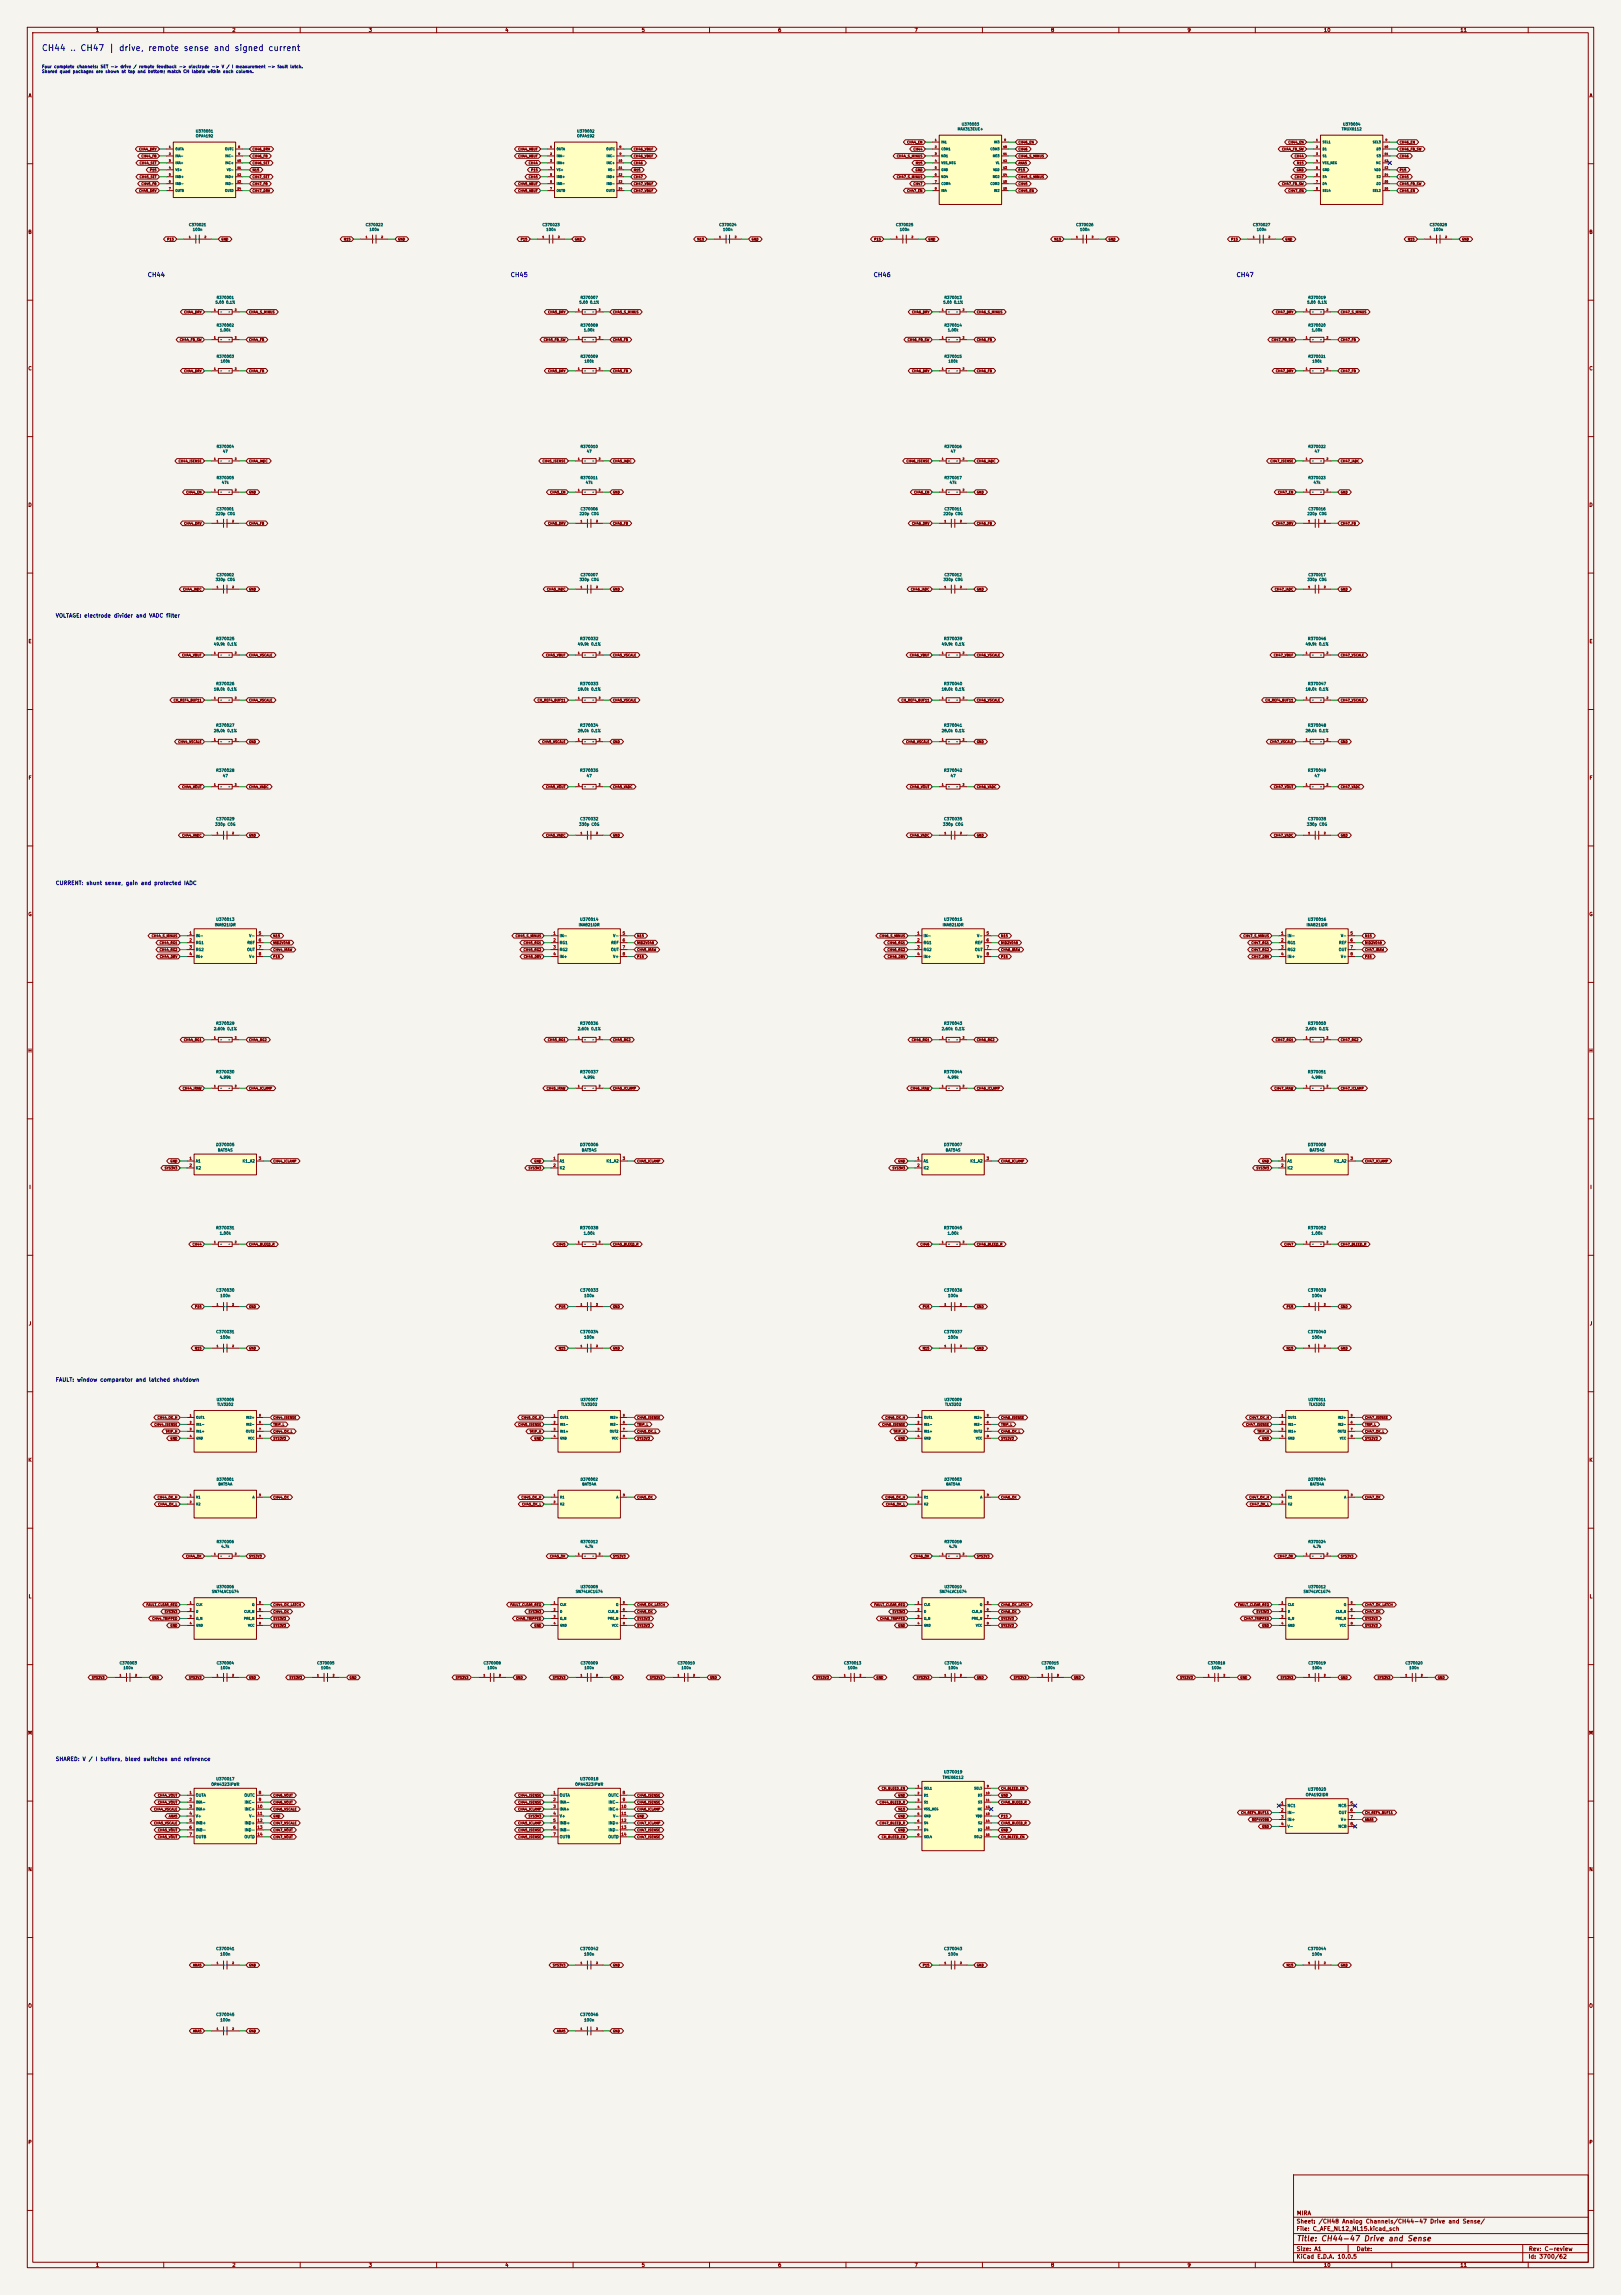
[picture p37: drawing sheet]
<svg xmlns="http://www.w3.org/2000/svg" width="594mm" height="841mm" viewBox="0 0 594 841" stroke-linecap="round" stroke-linejoin="round" font-family="sans-serif">
<defs><g id="words">
<text font-size="2.2" fill="#0000c2" x="15.1" y="19.2">CH44 .. CH47 | drive, remote sense and signed current</text>
<text font-size="2" fill="#840000" x="475" y="821.8">Title: CH44-47 Drive and Sense</text>
<g font-size="1.6" fill="#0000c2">
<text x="53.9" y="101.9">CH44</text>
<text x="186.9" y="101.9">CH45</text>
<text x="319.9" y="101.9">CH46</text>
<text x="452.9" y="101.9">CH47</text>
</g>
<g font-size="1.5" fill="#840000">
<text x="475" y="815.1">Sheet: /CH48 Analog Channels/CH44-47 Drive and Sense/</text>
<text x="475.1" y="812.1">MIRA</text>
<text x="475" y="817.8">File: C_AFE_NL12_NL15.kicad_sch</text>
<text x="475" y="825.2">Size: A1</text>
<text x="497" y="825.2">Date:</text>
<text x="560.1" y="825.2">Rev: C-review</text>
<text x="475" y="828">KiCad E.D.A. 10.0.5</text>
<text x="560" y="828">Id: 3700/62</text>
</g>
<g font-size="1.4" fill="#0000c2">
<text x="20.3" y="226.6">VOLTAGE: electrode divider and VADC filter</text>
<text x="20.3" y="324.6">CURRENT: shunt sense, gain and protected IADC</text>
<text x="20.3" y="506.6">FAULT: window comparator and latched shutdown</text>
<text x="20.3" y="645.6">SHARED: V / I buffers, bleed switches and reference</text>
</g>
<g font-size="1.3" fill="#840000">
<text x="35" y="12">1</text>
<text x="85" y="12">2</text>
<text x="135" y="12">3</text>
<text x="185" y="12">4</text>
<text x="235" y="12">5</text>
<text x="285" y="12">6</text>
<text x="335" y="12">7</text>
<text x="385" y="12">8</text>
<text x="435" y="12">9</text>
<text x="485" y="12">10</text>
<text x="535" y="12">11</text>
<text x="10.3" y="36">A</text>
<text x="582.3" y="36">A</text>
<text x="10.2" y="86">B</text>
<text x="582.2" y="86">B</text>
<text x="10.2" y="136">C</text>
<text x="582.2" y="136">C</text>
<text x="10.2" y="186">D</text>
<text x="582.2" y="186">D</text>
<text x="10.3" y="236">E</text>
<text x="582.3" y="236">E</text>
<text x="10.3" y="286">F</text>
<text x="582.3" y="286">F</text>
<text x="10.2" y="336">G</text>
<text x="582.2" y="336">G</text>
<text x="10.2" y="386">H</text>
<text x="582.2" y="386">H</text>
<text x="10.6" y="436">I</text>
<text x="582.6" y="436">I</text>
<text x="10.4" y="486">J</text>
<text x="582.4" y="486">J</text>
<text x="10.2" y="536">K</text>
<text x="582.2" y="536">K</text>
<text x="10.3" y="586">L</text>
<text x="582.3" y="586">L</text>
<text x="10.1" y="636">M</text>
<text x="582.1" y="636">M</text>
<text x="10.2" y="686">N</text>
<text x="582.2" y="686">N</text>
<text x="10.2" y="736">O</text>
<text x="582.2" y="736">O</text>
<text x="10.2" y="786">P</text>
<text x="582.2" y="786">P</text>
<text x="35" y="831">1</text>
<text x="85" y="831">2</text>
<text x="135" y="831">3</text>
<text x="185" y="831">4</text>
<text x="235" y="831">5</text>
<text x="285" y="831">6</text>
<text x="335" y="831">7</text>
<text x="385" y="831">8</text>
<text x="435" y="831">9</text>
<text x="485" y="831">10</text>
<text x="535" y="831">11</text>
</g>
<g font-size="1.1" fill="#0000c2">
<text x="15.2" y="25.2">Four complete channels: SET -&gt; drive / remote feedback -&gt; electrode -&gt; V / I measurement -&gt; fault latch.</text>
<text x="15.2" y="27">Shared quad packages are shown at top and bottom; match CH labels within each column.</text>
</g>
<g font-size="1" fill="#006464">
<text x="350.8" y="48">MAX313EUE+</text>
<text x="352.3" y="46.2">U370003</text>
<text x="491.5" y="48">TMUX6112</text>
<text x="492" y="46.2">U370004</text>
<text x="71.6" y="48.8">U370001</text>
<text x="71.6" y="50.5">OPA4192</text>
<text x="211.3" y="48.8">U370002</text>
<text x="211.3" y="50.5">OPA4192</text>
<text x="69.1" y="83.1">C370021</text>
<text x="133.9" y="83.1">C370022</text>
<text x="198.6" y="83.1">C370023</text>
<text x="263.4" y="83.1">C370024</text>
<text x="328.2" y="83.1">C370025</text>
<text x="394.2" y="83.1">C370026</text>
<text x="459" y="83.1">C370027</text>
<text x="523.8" y="83.1">C370028</text>
<text x="70.5" y="84.8">100n</text>
<text x="135.3" y="84.8">100n</text>
<text x="200" y="84.8">100n</text>
<text x="264.8" y="84.8">100n</text>
<text x="329.6" y="84.8">100n</text>
<text x="395.6" y="84.8">100n</text>
<text x="460.4" y="84.8">100n</text>
<text x="525.2" y="84.8">100n</text>
<text x="78.8" y="111.5">5.00 0.1%</text>
<text x="79.3" y="109.7">R370001</text>
<text x="212.2" y="111.5">5.00 0.1%</text>
<text x="212.6" y="109.7">R370007</text>
<text x="345.5" y="111.5">5.00 0.1%</text>
<text x="346" y="109.7">R370013</text>
<text x="478.9" y="111.5">5.00 0.1%</text>
<text x="479.3" y="109.7">R370019</text>
<text x="79.3" y="119.9">R370002</text>
<text x="212.6" y="119.9">R370008</text>
<text x="346" y="119.9">R370014</text>
<text x="479.3" y="119.9">R370020</text>
<text x="80.5" y="121.7">1.00k</text>
<text x="213.8" y="121.7">1.00k</text>
<text x="347.2" y="121.7">1.00k</text>
<text x="480.5" y="121.7">1.00k</text>
<text x="79.3" y="131.3">R370003</text>
<text x="212.6" y="131.3">R370009</text>
<text x="346" y="131.3">R370015</text>
<text x="479.3" y="131.3">R370021</text>
<text x="80.7" y="133.1">100k</text>
<text x="214.1" y="133.1">100k</text>
<text x="347.4" y="133.1">100k</text>
<text x="480.8" y="133.1">100k</text>
<text x="79.3" y="164.4">R370004</text>
<text x="81.6" y="166.1">47</text>
<text x="212.6" y="164.4">R370010</text>
<text x="214.9" y="166.1">47</text>
<text x="346" y="164.4">R370016</text>
<text x="348.3" y="166.1">47</text>
<text x="479.3" y="164.4">R370022</text>
<text x="481.6" y="166.1">47</text>
<text x="79.3" y="175.8">R370005</text>
<text x="81.2" y="177.5">47k</text>
<text x="212.6" y="175.8">R370011</text>
<text x="214.5" y="177.5">47k</text>
<text x="346" y="175.8">R370017</text>
<text x="347.9" y="177.5">47k</text>
<text x="479.3" y="175.8">R370023</text>
<text x="481.2" y="177.5">47k</text>
<text x="78.9" y="189">220p C0G</text>
<text x="79.3" y="187.2">C370001</text>
<text x="212.3" y="189">220p C0G</text>
<text x="212.6" y="187.2">C370006</text>
<text x="345.6" y="189">220p C0G</text>
<text x="346" y="187.2">C370011</text>
<text x="479" y="189">220p C0G</text>
<text x="479.3" y="187.2">C370016</text>
<text x="78.9" y="213.1">330p C0G</text>
<text x="79.3" y="211.3">C370002</text>
<text x="212.3" y="213.1">330p C0G</text>
<text x="212.6" y="211.3">C370007</text>
<text x="345.6" y="213.1">330p C0G</text>
<text x="346" y="211.3">C370012</text>
<text x="479" y="213.1">330p C0G</text>
<text x="479.3" y="211.3">C370017</text>
<text x="78.2" y="236.8">49.9k 0.1%</text>
<text x="79.1" y="234.8">R370025</text>
<text x="211.6" y="236.8">49.9k 0.1%</text>
<text x="212.4" y="234.8">R370032</text>
<text x="344.9" y="236.8">49.9k 0.1%</text>
<text x="345.8" y="234.8">R370039</text>
<text x="478.3" y="236.8">49.9k 0.1%</text>
<text x="479.1" y="234.8">R370046</text>
<text x="79.1" y="251.3">R370026</text>
<text x="212.4" y="251.3">R370033</text>
<text x="345.8" y="251.3">R370040</text>
<text x="479.1" y="251.3">R370047</text>
<text x="78.2" y="253.3">18.0k 0.1%</text>
<text x="211.6" y="253.3">18.0k 0.1%</text>
<text x="344.9" y="253.3">18.0k 0.1%</text>
<text x="478.3" y="253.3">18.0k 0.1%</text>
<text x="78.2" y="268.5">28.0k 0.1%</text>
<text x="79.1" y="266.5">R370027</text>
<text x="211.6" y="268.5">28.0k 0.1%</text>
<text x="212.4" y="266.5">R370034</text>
<text x="344.9" y="268.5">28.0k 0.1%</text>
<text x="345.8" y="266.5">R370041</text>
<text x="478.3" y="268.5">28.0k 0.1%</text>
<text x="479.1" y="266.5">R370048</text>
<text x="79.1" y="283">R370028</text>
<text x="81.5" y="285">47</text>
<text x="212.4" y="283">R370035</text>
<text x="214.8" y="285">47</text>
<text x="345.8" y="283">R370042</text>
<text x="348.2" y="285">47</text>
<text x="479.1" y="283">R370049</text>
<text x="481.5" y="285">47</text>
<text x="78.7" y="302.8">330p C0G</text>
<text x="79.1" y="300.8">C370029</text>
<text x="212.1" y="302.8">330p C0G</text>
<text x="212.4" y="300.8">C370032</text>
<text x="345.4" y="302.8">330p C0G</text>
<text x="345.8" y="300.8">C370035</text>
<text x="478.8" y="302.8">330p C0G</text>
<text x="479.1" y="300.8">C370038</text>
<text x="78.6" y="339.7">INA821IDR</text>
<text x="79.1" y="337.7">U370013</text>
<text x="211.9" y="339.7">INA821IDR</text>
<text x="212.4" y="337.7">U370014</text>
<text x="345.3" y="339.7">INA821IDR</text>
<text x="345.8" y="337.7">U370015</text>
<text x="478.6" y="339.7">INA821IDR</text>
<text x="479.1" y="337.7">U370016</text>
<text x="71.6" y="343.7">IN-</text>
<text x="71.6" y="346.2">RG1</text>
<text x="90.5" y="346.2">REF</text>
<text x="91.2" y="343.7">V-</text>
<text x="205" y="343.7">IN-</text>
<text x="205" y="346.2">RG1</text>
<text x="223.9" y="346.2">REF</text>
<text x="224.5" y="343.7">V-</text>
<text x="338.3" y="343.7">IN-</text>
<text x="338.3" y="346.2">RG1</text>
<text x="357.2" y="346.2">REF</text>
<text x="357.9" y="343.7">V-</text>
<text x="471.7" y="343.7">IN-</text>
<text x="471.7" y="346.2">RG1</text>
<text x="490.6" y="346.2">REF</text>
<text x="491.2" y="343.7">V-</text>
<text x="71.6" y="348.7">RG2</text>
<text x="71.6" y="351.3">IN+</text>
<text x="90.4" y="348.7">OUT</text>
<text x="91.2" y="351.3">V+</text>
<text x="205" y="348.7">RG2</text>
<text x="205" y="351.3">IN+</text>
<text x="223.8" y="348.7">OUT</text>
<text x="224.5" y="351.3">V+</text>
<text x="338.3" y="348.7">RG2</text>
<text x="338.3" y="351.3">IN+</text>
<text x="357.1" y="348.7">OUT</text>
<text x="357.9" y="351.3">V+</text>
<text x="471.7" y="348.7">RG2</text>
<text x="471.7" y="351.3">IN+</text>
<text x="490.5" y="348.7">OUT</text>
<text x="491.2" y="351.3">V+</text>
<text x="78.2" y="377.8">2.60k 0.1%</text>
<text x="79.1" y="375.8">R370029</text>
<text x="211.6" y="377.8">2.60k 0.1%</text>
<text x="212.4" y="375.8">R370036</text>
<text x="344.9" y="377.8">2.60k 0.1%</text>
<text x="345.8" y="375.8">R370043</text>
<text x="478.3" y="377.8">2.60k 0.1%</text>
<text x="479.1" y="375.8">R370050</text>
<text x="79.1" y="393.5">R370030</text>
<text x="80.4" y="395.5">4.99k</text>
<text x="212.4" y="393.5">R370037</text>
<text x="213.7" y="395.5">4.99k</text>
<text x="345.8" y="393.5">R370044</text>
<text x="347.1" y="395.5">4.99k</text>
<text x="479.1" y="393.5">R370051</text>
<text x="480.4" y="395.5">4.99k</text>
<text x="79.1" y="420.2">D370005</text>
<text x="79.7" y="422.2">BAT54S</text>
<text x="212.4" y="420.2">D370006</text>
<text x="213.1" y="422.2">BAT54S</text>
<text x="345.8" y="420.2">D370007</text>
<text x="346.4" y="422.2">BAT54S</text>
<text x="479.1" y="420.2">D370008</text>
<text x="479.8" y="422.2">BAT54S</text>
<text x="71.6" y="426.2">A1</text>
<text x="71.6" y="428.7">K2</text>
<text x="88.8" y="426.2">K1_A2</text>
<text x="205" y="426.2">A1</text>
<text x="205" y="428.7">K2</text>
<text x="222.1" y="426.2">K1_A2</text>
<text x="338.3" y="426.2">A1</text>
<text x="338.3" y="428.7">K2</text>
<text x="355.5" y="426.2">K1_A2</text>
<text x="471.7" y="426.2">A1</text>
<text x="471.7" y="428.7">K2</text>
<text x="488.8" y="426.2">K1_A2</text>
<text x="79.1" y="450.7">R370031</text>
<text x="80.4" y="452.7">1.00k</text>
<text x="212.4" y="450.7">R370038</text>
<text x="213.7" y="452.7">1.00k</text>
<text x="345.8" y="450.7">R370045</text>
<text x="347.1" y="452.7">1.00k</text>
<text x="479.1" y="450.7">R370052</text>
<text x="480.4" y="452.7">1.00k</text>
<text x="79.1" y="473.5">C370030</text>
<text x="212.4" y="473.5">C370033</text>
<text x="345.8" y="473.5">C370036</text>
<text x="479.1" y="473.5">C370039</text>
<text x="80.6" y="475.5">100n</text>
<text x="213.9" y="475.5">100n</text>
<text x="347.3" y="475.5">100n</text>
<text x="480.6" y="475.5">100n</text>
<text x="79.1" y="488.8">C370031</text>
<text x="80.6" y="490.8">100n</text>
<text x="212.4" y="488.8">C370034</text>
<text x="213.9" y="490.8">100n</text>
<text x="345.8" y="488.8">C370037</text>
<text x="347.3" y="490.8">100n</text>
<text x="479.1" y="488.8">C370040</text>
<text x="480.6" y="490.8">100n</text>
<text x="79.2" y="513.6">U370005</text>
<text x="79.5" y="515.4">TLV3202</text>
<text x="212.6" y="513.6">U370007</text>
<text x="212.8" y="515.4">TLV3202</text>
<text x="345.9" y="513.6">U370009</text>
<text x="346.2" y="515.4">TLV3202</text>
<text x="479.3" y="513.6">U370011</text>
<text x="479.5" y="515.4">TLV3202</text>
<text x="79.3" y="542.8">D370001</text>
<text x="79.9" y="544.6">BAT54A</text>
<text x="212.6" y="542.8">D370002</text>
<text x="213.2" y="544.6">BAT54A</text>
<text x="346" y="542.8">D370003</text>
<text x="346.6" y="544.6">BAT54A</text>
<text x="479.3" y="542.8">D370004</text>
<text x="479.9" y="544.6">BAT54A</text>
<text x="79.3" y="565.7">R370006</text>
<text x="80.9" y="567.4">4.7k</text>
<text x="212.6" y="565.7">R370012</text>
<text x="214.3" y="567.4">4.7k</text>
<text x="346" y="565.7">R370018</text>
<text x="347.6" y="567.4">4.7k</text>
<text x="479.3" y="565.7">R370024</text>
<text x="481" y="567.4">4.7k</text>
<text x="77.5" y="583.9">SN74LVC1G74</text>
<text x="79.2" y="582.2">U370006</text>
<text x="210.9" y="583.9">SN74LVC1G74</text>
<text x="212.6" y="582.2">U370008</text>
<text x="344.2" y="583.9">SN74LVC1G74</text>
<text x="345.9" y="582.2">U370010</text>
<text x="477.6" y="583.9">SN74LVC1G74</text>
<text x="479.3" y="582.2">U370012</text>
<text x="43.7" y="610.1">C370003</text>
<text x="45.1" y="611.9">100n</text>
<text x="79.3" y="610.1">C370004</text>
<text x="80.7" y="611.9">100n</text>
<text x="116.1" y="610.1">C370005</text>
<text x="117.5" y="611.9">100n</text>
<text x="177.1" y="610.1">C370008</text>
<text x="178.5" y="611.9">100n</text>
<text x="212.6" y="610.1">C370009</text>
<text x="214" y="611.9">100n</text>
<text x="248.2" y="610.1">C370010</text>
<text x="249.6" y="611.9">100n</text>
<text x="309.1" y="610.1">C370013</text>
<text x="310.5" y="611.9">100n</text>
<text x="346" y="610.1">C370014</text>
<text x="347.4" y="611.9">100n</text>
<text x="381.5" y="610.1">C370015</text>
<text x="382.9" y="611.9">100n</text>
<text x="442.5" y="610.1">C370018</text>
<text x="443.9" y="611.9">100n</text>
<text x="479.3" y="610.1">C370019</text>
<text x="480.7" y="611.9">100n</text>
<text x="514.9" y="610.1">C370020</text>
<text x="516.3" y="611.9">100n</text>
<text x="79.1" y="652.6">U370017</text>
<text x="212.4" y="652.6">U370018</text>
<text x="345.3" y="652.1">TMUX6112</text>
<text x="345.8" y="650.1">U370019</text>
<text x="71.6" y="658.6">OUTA</text>
<text x="77.3" y="654.6">OPA4323IPWR</text>
<text x="89.4" y="658.6">OUTC</text>
<text x="205" y="658.6">OUTA</text>
<text x="210.6" y="654.6">OPA4323IPWR</text>
<text x="222.8" y="658.6">OUTC</text>
<text x="478.4" y="658.4">OPA192IDR</text>
<text x="479.1" y="656.4">U370020</text>
<text x="71.6" y="661.2">INA-</text>
<text x="71.6" y="663.7">INA+</text>
<text x="89.5" y="661.2">INC-</text>
<text x="89.5" y="663.7">INC+</text>
<text x="205" y="661.2">INA-</text>
<text x="205" y="663.7">INA+</text>
<text x="222.9" y="661.2">INC-</text>
<text x="222.9" y="663.7">INC+</text>
<text x="471.7" y="662.4">NC1</text>
<text x="471.7" y="665">IN-</text>
<text x="490.3" y="662.4">NC5</text>
<text x="490.5" y="665">OUT</text>
<text x="71.6" y="666.2">V+</text>
<text x="71.6" y="668.8">INB+</text>
<text x="71.6" y="671.3">INB-</text>
<text x="89.5" y="668.8">IND+</text>
<text x="89.5" y="671.3">IND-</text>
<text x="91.2" y="666.2">V-</text>
<text x="205" y="666.2">V+</text>
<text x="205" y="668.8">INB+</text>
<text x="205" y="671.3">INB-</text>
<text x="222.9" y="668.8">IND+</text>
<text x="222.9" y="671.3">IND-</text>
<text x="224.5" y="666.2">V-</text>
<text x="471.7" y="667.5">IN+</text>
<text x="471.7" y="670">V-</text>
<text x="490.3" y="670">NC8</text>
<text x="491.2" y="667.5">V+</text>
<text x="71.6" y="673.9">OUTB</text>
<text x="89.4" y="673.9">OUTD</text>
<text x="205" y="673.9">OUTB</text>
<text x="222.8" y="673.9">OUTD</text>
<text x="79.1" y="714.8">C370041</text>
<text x="80.6" y="716.8">100n</text>
<text x="212.4" y="714.8">C370042</text>
<text x="213.9" y="716.8">100n</text>
<text x="345.8" y="714.8">C370043</text>
<text x="347.3" y="716.8">100n</text>
<text x="479.1" y="714.8">C370044</text>
<text x="480.6" y="716.8">100n</text>
<text x="79.1" y="739">C370045</text>
<text x="80.6" y="741">100n</text>
<text x="212.4" y="739">C370046</text>
<text x="213.9" y="741">100n</text>
</g>
<g font-size="1" fill="#a90000">
<text x="69.3" y="342.7">1</text>
<text x="69.3" y="345.3">2</text>
<text x="69.3" y="347.8">3</text>
<text x="94.7" y="342.7">5</text>
<text x="94.7" y="345.3">6</text>
<text x="94.7" y="347.8">7</text>
<text x="202.6" y="342.7">1</text>
<text x="202.6" y="345.3">2</text>
<text x="202.6" y="347.8">3</text>
<text x="228" y="342.7">5</text>
<text x="228" y="345.3">6</text>
<text x="228" y="347.8">7</text>
<text x="336" y="342.7">1</text>
<text x="336" y="345.3">2</text>
<text x="336" y="347.8">3</text>
<text x="361.4" y="342.7">5</text>
<text x="361.4" y="345.3">6</text>
<text x="361.4" y="347.8">7</text>
<text x="469.3" y="342.7">1</text>
<text x="469.3" y="345.3">2</text>
<text x="469.3" y="347.8">3</text>
<text x="494.7" y="342.7">5</text>
<text x="494.7" y="345.3">6</text>
<text x="494.7" y="347.8">7</text>
<text x="69.3" y="350.3">4</text>
<text x="94.7" y="350.3">8</text>
<text x="202.6" y="350.3">4</text>
<text x="228" y="350.3">8</text>
<text x="336" y="350.3">4</text>
<text x="361.4" y="350.3">8</text>
<text x="469.3" y="350.3">4</text>
<text x="494.7" y="350.3">8</text>
<text x="69.3" y="425.3">1</text>
<text x="94.7" y="425.3">3</text>
<text x="202.6" y="425.3">1</text>
<text x="228" y="425.3">3</text>
<text x="336" y="425.3">1</text>
<text x="361.4" y="425.3">3</text>
<text x="469.3" y="425.3">1</text>
<text x="494.7" y="425.3">3</text>
<text x="69.3" y="427.8">2</text>
<text x="202.6" y="427.8">2</text>
<text x="336" y="427.8">2</text>
<text x="469.3" y="427.8">2</text>
<text x="69.3" y="657.7">1</text>
<text x="94.7" y="657.7">8</text>
<text x="202.6" y="657.7">1</text>
<text x="228" y="657.7">8</text>
<text x="69.3" y="660.2">2</text>
<text x="69.3" y="662.8">3</text>
<text x="69.3" y="665.3">4</text>
<text x="94.2" y="662.8">10</text>
<text x="94.2" y="665.3">11</text>
<text x="94.7" y="660.2">9</text>
<text x="202.6" y="660.2">2</text>
<text x="202.6" y="662.8">3</text>
<text x="202.6" y="665.3">4</text>
<text x="227.5" y="662.8">10</text>
<text x="227.5" y="665.3">11</text>
<text x="228" y="660.2">9</text>
<text x="469.3" y="661.5">1</text>
<text x="469.3" y="664">2</text>
<text x="494.7" y="661.5">5</text>
<text x="494.7" y="664">6</text>
<text x="69.3" y="667.8">5</text>
<text x="69.3" y="670.4">6</text>
<text x="94.2" y="667.8">12</text>
<text x="94.2" y="670.4">13</text>
<text x="202.6" y="667.8">5</text>
<text x="202.6" y="670.4">6</text>
<text x="227.5" y="667.8">12</text>
<text x="227.5" y="670.4">13</text>
<text x="469.3" y="666.6">3</text>
<text x="469.3" y="669.1">4</text>
<text x="494.7" y="666.6">7</text>
<text x="494.7" y="669.1">8</text>
<text x="69.3" y="672.9">7</text>
<text x="94.2" y="672.9">14</text>
<text x="202.6" y="672.9">7</text>
<text x="227.5" y="672.9">14</text>
</g>
<g font-size=".9" fill="#840000">
<text x="332.3" y="52.8">CH44_EN</text>
<text x="373.1" y="52.8">CH46_EN</text>
<text x="472" y="52.8">CH44_EN</text>
<text x="512.8" y="52.8">CH46_EN</text>
<text x="50.8" y="55.3">CH44_DRV</text>
<text x="51.7" y="57.9">CH44_FB</text>
<text x="92.4" y="57.9">CH46_FB</text>
<text x="92.4" y="55.3">CH46_DRV</text>
<text x="189.8" y="55.3">CH44_VBUF</text>
<text x="189.8" y="57.9">CH44_VBUF</text>
<text x="232.1" y="57.9">CH46_VBUF</text>
<text x="232.1" y="55.3">CH46_VBUF</text>
<text x="328.5" y="57.9">CH44_S_MINUS</text>
<text x="334.6" y="55.3">CH44</text>
<text x="373.1" y="57.9">CH46_S_MINUS</text>
<text x="373.1" y="55.3">CH46</text>
<text x="469.6" y="55.3">CH44_FB_SW</text>
<text x="474.3" y="57.9">CH44</text>
<text x="512.8" y="55.3">CH46_FB_SW</text>
<text x="512.8" y="57.9">CH46</text>
<text x="51" y="65.5">CH45_SET</text>
<text x="51" y="60.4">CH44_SET</text>
<text x="54.8" y="62.9">P15</text>
<text x="92.4" y="65.5">CH47_SET</text>
<text x="92.4" y="62.9">N15</text>
<text x="92.4" y="60.4">CH46_SET</text>
<text x="193.6" y="60.4">CH44</text>
<text x="193.6" y="65.5">CH45</text>
<text x="194.5" y="62.9">P15</text>
<text x="232.1" y="60.4">CH46</text>
<text x="232.1" y="62.9">N15</text>
<text x="232.1" y="65.5">CH47</text>
<text x="328.5" y="65.5">CH47_S_MINUS</text>
<text x="335.4" y="62.9">GND</text>
<text x="335.4" y="60.4">N15</text>
<text x="373.1" y="65.5">CH45_S_MINUS</text>
<text x="373.1" y="62.9">P15</text>
<text x="373.1" y="60.4">ANA5</text>
<text x="474.3" y="65.5">CH47</text>
<text x="475.1" y="62.9">GND</text>
<text x="475.1" y="60.4">N15</text>
<text x="512.8" y="62.9">P15</text>
<text x="512.8" y="65.5">CH45</text>
<text x="50.8" y="70.6">CH45_DRV</text>
<text x="51.7" y="68">CH45_FB</text>
<text x="92.4" y="70.6">CH47_DRV</text>
<text x="92.4" y="68">CH47_FB</text>
<text x="189.8" y="68">CH45_VBUF</text>
<text x="189.8" y="70.6">CH45_VBUF</text>
<text x="232.1" y="70.6">CH47_VBUF</text>
<text x="232.1" y="68">CH47_VBUF</text>
<text x="332.3" y="70.6">CH47_EN</text>
<text x="334.6" y="68">CH47</text>
<text x="373.1" y="70.6">CH45_EN</text>
<text x="373.1" y="68">CH45</text>
<text x="469.6" y="68">CH47_FB_SW</text>
<text x="472" y="70.6">CH47_EN</text>
<text x="512.8" y="68">CH45_FB_SW</text>
<text x="512.8" y="70.6">CH45_EN</text>
<text x="61.2" y="88.3">P15</text>
<text x="81" y="88.3">GND</text>
<text x="125.9" y="88.3">N15</text>
<text x="145.8" y="88.3">GND</text>
<text x="190.7" y="88.3">P15</text>
<text x="210.5" y="88.3">GND</text>
<text x="255.4" y="88.3">N15</text>
<text x="275.3" y="88.3">GND</text>
<text x="320.2" y="88.3">P15</text>
<text x="340.1" y="88.3">GND</text>
<text x="386.2" y="88.3">N15</text>
<text x="406.1" y="88.3">GND</text>
<text x="451" y="88.3">P15</text>
<text x="470.9" y="88.3">GND</text>
<text x="515.8" y="88.3">N15</text>
<text x="535.6" y="88.3">GND</text>
<text x="67.4" y="115">CH44_DRV</text>
<text x="91.1" y="115">CH44_S_MINUS</text>
<text x="200.7" y="115">CH45_DRV</text>
<text x="224.5" y="115">CH45_S_MINUS</text>
<text x="334.1" y="115">CH46_DRV</text>
<text x="357.8" y="115">CH46_S_MINUS</text>
<text x="467.4" y="115">CH47_DRV</text>
<text x="491.2" y="115">CH47_S_MINUS</text>
<text x="65.8" y="125.2">CH44_FB_SW</text>
<text x="91.1" y="125.2">CH44_FB</text>
<text x="199.1" y="125.2">CH45_FB_SW</text>
<text x="224.5" y="125.2">CH45_FB</text>
<text x="332.5" y="125.2">CH46_FB_SW</text>
<text x="357.8" y="125.2">CH46_FB</text>
<text x="465.8" y="125.2">CH47_FB_SW</text>
<text x="491.2" y="125.2">CH47_FB</text>
<text x="67.4" y="136.6">CH44_DRV</text>
<text x="91.1" y="136.6">CH44_FB</text>
<text x="200.7" y="136.6">CH45_DRV</text>
<text x="224.5" y="136.6">CH45_FB</text>
<text x="334.1" y="136.6">CH46_DRV</text>
<text x="357.8" y="136.6">CH46_FB</text>
<text x="467.4" y="136.6">CH47_DRV</text>
<text x="491.2" y="136.6">CH47_FB</text>
<text x="65.3" y="169.6">CH44_ISENSE</text>
<text x="91.1" y="169.6">CH44_IADC</text>
<text x="198.7" y="169.6">CH45_ISENSE</text>
<text x="224.5" y="169.6">CH45_IADC</text>
<text x="332" y="169.6">CH46_ISENSE</text>
<text x="357.8" y="169.6">CH46_IADC</text>
<text x="465.4" y="169.6">CH47_ISENSE</text>
<text x="491.2" y="169.6">CH47_IADC</text>
<text x="68.1" y="181">CH44_EN</text>
<text x="91.1" y="181">GND</text>
<text x="201.5" y="181">CH45_EN</text>
<text x="224.5" y="181">GND</text>
<text x="334.8" y="181">CH46_EN</text>
<text x="357.8" y="181">GND</text>
<text x="468.2" y="181">CH47_EN</text>
<text x="491.2" y="181">GND</text>
<text x="67.4" y="192.5">CH44_DRV</text>
<text x="91.1" y="192.5">CH44_FB</text>
<text x="200.7" y="192.5">CH45_DRV</text>
<text x="224.5" y="192.5">CH45_FB</text>
<text x="334.1" y="192.5">CH46_DRV</text>
<text x="357.8" y="192.5">CH46_FB</text>
<text x="467.4" y="192.5">CH47_DRV</text>
<text x="491.2" y="192.5">CH47_FB</text>
<text x="66.9" y="216.6">CH44_IADC</text>
<text x="91.1" y="216.6">GND</text>
<text x="200.3" y="216.6">CH45_IADC</text>
<text x="224.5" y="216.6">GND</text>
<text x="333.6" y="216.6">CH46_IADC</text>
<text x="357.8" y="216.6">GND</text>
<text x="467" y="216.6">CH47_IADC</text>
<text x="491.2" y="216.6">GND</text>
<text x="66.6" y="240.7">CH44_VBUF</text>
<text x="91.1" y="240.7">CH44_VSCALE</text>
<text x="199.9" y="240.7">CH45_VBUF</text>
<text x="224.5" y="240.7">CH45_VSCALE</text>
<text x="333.3" y="240.7">CH46_VBUF</text>
<text x="357.8" y="240.7">CH46_VSCALE</text>
<text x="466.6" y="240.7">CH47_VBUF</text>
<text x="491.2" y="240.7">CH47_VSCALE</text>
<text x="63.5" y="257.2">CH_REF4_BUF11</text>
<text x="91.1" y="257.2">CH44_VSCALE</text>
<text x="196.9" y="257.2">CH_REF4_BUF11</text>
<text x="224.5" y="257.2">CH45_VSCALE</text>
<text x="330.2" y="257.2">CH_REF4_BUF11</text>
<text x="357.8" y="257.2">CH46_VSCALE</text>
<text x="463.6" y="257.2">CH_REF4_BUF11</text>
<text x="491.2" y="257.2">CH47_VSCALE</text>
<text x="65.2" y="272.5">CH44_VSCALE</text>
<text x="91.1" y="272.5">GND</text>
<text x="198.6" y="272.5">CH45_VSCALE</text>
<text x="224.5" y="272.5">GND</text>
<text x="331.9" y="272.5">CH46_VSCALE</text>
<text x="357.8" y="272.5">GND</text>
<text x="465.3" y="272.5">CH47_VSCALE</text>
<text x="491.2" y="272.5">GND</text>
<text x="66.6" y="289">CH44_VOUT</text>
<text x="91.1" y="289">CH44_VADC</text>
<text x="200" y="289">CH45_VOUT</text>
<text x="224.5" y="289">CH45_VADC</text>
<text x="333.3" y="289">CH46_VOUT</text>
<text x="357.8" y="289">CH46_VADC</text>
<text x="466.7" y="289">CH47_VOUT</text>
<text x="491.2" y="289">CH47_VADC</text>
<text x="66.6" y="306.8">CH44_VADC</text>
<text x="91.1" y="306.8">GND</text>
<text x="200" y="306.8">CH45_VADC</text>
<text x="224.5" y="306.8">GND</text>
<text x="333.3" y="306.8">CH46_VADC</text>
<text x="357.8" y="306.8">GND</text>
<text x="466.7" y="306.8">CH47_VADC</text>
<text x="491.2" y="306.8">GND</text>
<text x="55.5" y="343.6">CH44_S_MINUS</text>
<text x="58.4" y="346.1">CH44_RG1</text>
<text x="100" y="346.1">MID2V048</text>
<text x="100" y="343.6">N15</text>
<text x="188.8" y="343.6">CH45_S_MINUS</text>
<text x="191.7" y="346.1">CH45_RG1</text>
<text x="233.4" y="343.6">N15</text>
<text x="233.4" y="346.1">MID2V048</text>
<text x="322.2" y="343.6">CH46_S_MINUS</text>
<text x="325.1" y="346.1">CH46_RG1</text>
<text x="366.7" y="343.6">N15</text>
<text x="366.7" y="346.1">MID2V048</text>
<text x="455.5" y="343.6">CH47_S_MINUS</text>
<text x="458.4" y="346.1">CH47_RG1</text>
<text x="500.1" y="346.1">MID2V048</text>
<text x="500.1" y="343.6">N15</text>
<text x="58.4" y="348.7">CH44_RG2</text>
<text x="58.5" y="351.2">CH44_DRV</text>
<text x="100" y="348.7">CH44_IRAW</text>
<text x="100" y="351.2">P15</text>
<text x="191.7" y="348.7">CH45_RG2</text>
<text x="191.8" y="351.2">CH45_DRV</text>
<text x="233.4" y="348.7">CH45_IRAW</text>
<text x="233.4" y="351.2">P15</text>
<text x="325.1" y="348.7">CH46_RG2</text>
<text x="325.2" y="351.2">CH46_DRV</text>
<text x="366.7" y="348.7">CH46_IRAW</text>
<text x="366.7" y="351.2">P15</text>
<text x="458.4" y="348.7">CH47_RG2</text>
<text x="458.5" y="351.2">CH47_DRV</text>
<text x="500.1" y="351.2">P15</text>
<text x="500.1" y="348.7">CH47_IRAW</text>
<text x="67.3" y="381.7">CH44_RG1</text>
<text x="91.1" y="381.7">CH44_RG2</text>
<text x="200.6" y="381.7">CH45_RG1</text>
<text x="224.5" y="381.7">CH45_RG2</text>
<text x="334" y="381.7">CH46_RG1</text>
<text x="357.8" y="381.7">CH46_RG2</text>
<text x="467.3" y="381.7">CH47_RG1</text>
<text x="491.2" y="381.7">CH47_RG2</text>
<text x="66.8" y="399.5">CH44_IRAW</text>
<text x="91.1" y="399.5">CH44_ICLAMP</text>
<text x="200.2" y="399.5">CH45_IRAW</text>
<text x="224.5" y="399.5">CH45_ICLAMP</text>
<text x="333.5" y="399.5">CH46_IRAW</text>
<text x="357.8" y="399.5">CH46_ICLAMP</text>
<text x="466.9" y="399.5">CH47_IRAW</text>
<text x="491.2" y="399.5">CH47_ICLAMP</text>
<text x="60.2" y="428.7">SYS3V3</text>
<text x="62.3" y="426.2">GND</text>
<text x="100" y="426.2">CH44_ICLAMP</text>
<text x="193.6" y="428.7">SYS3V3</text>
<text x="195.7" y="426.2">GND</text>
<text x="233.4" y="426.2">CH45_ICLAMP</text>
<text x="326.9" y="428.7">SYS3V3</text>
<text x="329" y="426.2">GND</text>
<text x="366.7" y="426.2">CH46_ICLAMP</text>
<text x="460.3" y="428.7">SYS3V3</text>
<text x="462.4" y="426.2">GND</text>
<text x="500.1" y="426.2">CH47_ICLAMP</text>
<text x="70.4" y="456.6">CH44</text>
<text x="91.1" y="456.6">CH44_BLEED_R</text>
<text x="203.8" y="456.6">CH45</text>
<text x="224.5" y="456.6">CH45_BLEED_R</text>
<text x="337.1" y="456.6">CH46</text>
<text x="357.8" y="456.6">CH46_BLEED_R</text>
<text x="470.5" y="456.6">CH47</text>
<text x="491.2" y="456.6">CH47_BLEED_R</text>
<text x="71.3" y="479.5">P15</text>
<text x="91.1" y="479.5">GND</text>
<text x="204.7" y="479.5">P15</text>
<text x="224.5" y="479.5">GND</text>
<text x="338" y="479.5">P15</text>
<text x="357.8" y="479.5">GND</text>
<text x="471.4" y="479.5">P15</text>
<text x="491.2" y="479.5">GND</text>
<text x="71.3" y="494.7">N15</text>
<text x="91.1" y="494.7">GND</text>
<text x="204.6" y="494.7">N15</text>
<text x="224.5" y="494.7">GND</text>
<text x="338" y="494.7">N15</text>
<text x="357.8" y="494.7">GND</text>
<text x="471.3" y="494.7">N15</text>
<text x="491.2" y="494.7">GND</text>
<text x="57.6" y="520.1">CH44_OK_H</text>
<text x="100" y="520.1">CH44_ISENSE</text>
<text x="191" y="520.1">CH45_OK_H</text>
<text x="233.4" y="520.1">CH45_ISENSE</text>
<text x="324.3" y="520.1">CH46_OK_H</text>
<text x="366.7" y="520.1">CH46_ISENSE</text>
<text x="457.7" y="520.1">CH47_OK_H</text>
<text x="500.1" y="520.1">CH47_ISENSE</text>
<text x="56.4" y="522.7">CH44_ISENSE</text>
<text x="60.6" y="525.2">TRIP_H</text>
<text x="62.3" y="527.8">GND</text>
<text x="100" y="527.8">SYS3V3</text>
<text x="100" y="522.7">TRIP_L</text>
<text x="100" y="525.2">CH44_OK_L</text>
<text x="189.8" y="522.7">CH45_ISENSE</text>
<text x="194" y="525.2">TRIP_H</text>
<text x="195.7" y="527.8">GND</text>
<text x="233.4" y="525.2">CH45_OK_L</text>
<text x="233.4" y="527.8">SYS3V3</text>
<text x="233.4" y="522.7">TRIP_L</text>
<text x="323.1" y="522.7">CH46_ISENSE</text>
<text x="327.3" y="525.2">TRIP_H</text>
<text x="329" y="527.8">GND</text>
<text x="366.7" y="527.8">SYS3V3</text>
<text x="366.7" y="525.2">CH46_OK_L</text>
<text x="366.7" y="522.7">TRIP_L</text>
<text x="456.5" y="522.7">CH47_ISENSE</text>
<text x="460.7" y="525.2">TRIP_H</text>
<text x="462.4" y="527.8">GND</text>
<text x="500.1" y="527.8">SYS3V3</text>
<text x="500.1" y="525.2">CH47_OK_L</text>
<text x="500.1" y="522.7">TRIP_L</text>
<text x="57.6" y="549.3">CH44_OK_H</text>
<text x="57.8" y="551.9">CH44_OK_L</text>
<text x="100" y="549.3">CH44_OK</text>
<text x="191" y="549.3">CH45_OK_H</text>
<text x="191.2" y="551.9">CH45_OK_L</text>
<text x="233.4" y="549.3">CH45_OK</text>
<text x="324.3" y="549.3">CH46_OK_H</text>
<text x="324.5" y="551.9">CH46_OK_L</text>
<text x="366.7" y="549.3">CH46_OK</text>
<text x="457.7" y="549.3">CH47_OK_H</text>
<text x="457.9" y="551.9">CH47_OK_L</text>
<text x="500.1" y="549.3">CH47_OK</text>
<text x="68" y="570.9">CH44_OK</text>
<text x="91.1" y="570.9">SYS3V3</text>
<text x="201.4" y="570.9">CH45_OK</text>
<text x="224.5" y="570.9">SYS3V3</text>
<text x="334.7" y="570.9">CH46_OK</text>
<text x="357.8" y="570.9">SYS3V3</text>
<text x="468.1" y="570.9">CH47_OK</text>
<text x="491.2" y="570.9">SYS3V3</text>
<text x="53.5" y="588.7">FAULT_CLEAR_REQ</text>
<text x="55.7" y="593.8">CH44_TRIPPED</text>
<text x="60.2" y="591.3">SYS3V3</text>
<text x="100" y="593.8">SYS3V3</text>
<text x="100" y="591.3">CH44_OK</text>
<text x="100" y="588.7">CH44_OK_LATCH</text>
<text x="186.9" y="588.7">FAULT_CLEAR_REQ</text>
<text x="189" y="593.8">CH45_TRIPPED</text>
<text x="193.6" y="591.3">SYS3V3</text>
<text x="233.4" y="593.8">SYS3V3</text>
<text x="233.4" y="591.3">CH45_OK</text>
<text x="233.4" y="588.7">CH45_OK_LATCH</text>
<text x="320.2" y="588.7">FAULT_CLEAR_REQ</text>
<text x="322.4" y="593.8">CH46_TRIPPED</text>
<text x="326.9" y="591.3">SYS3V3</text>
<text x="366.7" y="591.3">CH46_OK</text>
<text x="366.7" y="588.7">CH46_OK_LATCH</text>
<text x="366.7" y="593.8">SYS3V3</text>
<text x="453.6" y="588.7">FAULT_CLEAR_REQ</text>
<text x="455.7" y="593.8">CH47_TRIPPED</text>
<text x="460.3" y="591.3">SYS3V3</text>
<text x="500.1" y="593.8">SYS3V3</text>
<text x="500.1" y="591.3">CH47_OK</text>
<text x="500.1" y="588.7">CH47_OK_LATCH</text>
<text x="62.3" y="596.3">GND</text>
<text x="100" y="596.3">SYS3V3</text>
<text x="195.7" y="596.3">GND</text>
<text x="233.4" y="596.3">SYS3V3</text>
<text x="329" y="596.3">GND</text>
<text x="366.7" y="596.3">SYS3V3</text>
<text x="462.4" y="596.3">GND</text>
<text x="500.1" y="596.3">SYS3V3</text>
<text x="33.5" y="615.4">SYS3V3</text>
<text x="55.6" y="615.4">GND</text>
<text x="69.1" y="615.4">SYS3V3</text>
<text x="91.1" y="615.4">GND</text>
<text x="105.9" y="615.4">SYS3V3</text>
<text x="128" y="615.4">GND</text>
<text x="166.9" y="615.4">SYS3V3</text>
<text x="188.9" y="615.4">GND</text>
<text x="202.4" y="615.4">SYS3V3</text>
<text x="224.5" y="615.4">GND</text>
<text x="238" y="615.4">SYS3V3</text>
<text x="260.1" y="615.4">GND</text>
<text x="299" y="615.4">SYS3V3</text>
<text x="321" y="615.4">GND</text>
<text x="335.8" y="615.4">SYS3V3</text>
<text x="357.8" y="615.4">GND</text>
<text x="371.4" y="615.4">SYS3V3</text>
<text x="393.4" y="615.4">GND</text>
<text x="432.3" y="615.4">SYS3V3</text>
<text x="454.4" y="615.4">GND</text>
<text x="469.1" y="615.4">SYS3V3</text>
<text x="491.2" y="615.4">GND</text>
<text x="504.7" y="615.4">SYS3V3</text>
<text x="526.8" y="615.4">GND</text>
<text x="57.7" y="658.6">CH44_VOUT</text>
<text x="100" y="658.6">CH46_VOUT</text>
<text x="189.8" y="658.6">CH44_ISENSE</text>
<text x="233.4" y="658.6">CH46_ISENSE</text>
<text x="323" y="656">CH_BLEED_EN</text>
<text x="329" y="658.6">GND</text>
<text x="366.7" y="658.6">GND</text>
<text x="366.7" y="656">CH_BLEED_EN</text>
<text x="56.3" y="663.6">CH44_VSCALE</text>
<text x="57.7" y="661.1">CH44_VOUT</text>
<text x="100" y="663.6">CH46_VSCALE</text>
<text x="100" y="661.1">CH46_VOUT</text>
<text x="189.7" y="663.6">CH44_ICLAMP</text>
<text x="189.8" y="661.1">CH44_ISENSE</text>
<text x="233.4" y="663.6">CH46_ICLAMP</text>
<text x="233.4" y="661.1">CH46_ISENSE</text>
<text x="322.2" y="661.1">CH44_BLEED_R</text>
<text x="329.1" y="663.6">N15</text>
<text x="366.7" y="661.1">CH46_BLEED_R</text>
<text x="454.7" y="664.9">CH_REF4_BUF11</text>
<text x="500.1" y="664.9">CH_REF4_BUF11</text>
<text x="56.3" y="668.7">CH45_VSCALE</text>
<text x="57.7" y="671.3">CH45_VOUT</text>
<text x="61.7" y="666.2">ANA5</text>
<text x="100" y="671.3">CH47_VOUT</text>
<text x="100" y="668.7">CH47_VSCALE</text>
<text x="100" y="666.2">GND</text>
<text x="189.7" y="668.7">CH45_ICLAMP</text>
<text x="189.8" y="671.3">CH45_ISENSE</text>
<text x="193.6" y="666.2">SYS3V3</text>
<text x="233.4" y="671.3">CH47_ISENSE</text>
<text x="233.4" y="668.7">CH47_ICLAMP</text>
<text x="233.4" y="666.2">GND</text>
<text x="322.2" y="668.7">CH47_BLEED_R</text>
<text x="329" y="671.3">GND</text>
<text x="329" y="666.2">GND</text>
<text x="366.7" y="671.3">GND</text>
<text x="366.7" y="668.7">CH45_BLEED_R</text>
<text x="366.7" y="666.2">P15</text>
<text x="458.6" y="667.5">REF4V096</text>
<text x="462.4" y="670">GND</text>
<text x="500.1" y="667.5">ANA5</text>
<text x="57.7" y="673.8">CH45_VOUT</text>
<text x="100" y="673.8">CH47_VOUT</text>
<text x="189.8" y="673.8">CH45_ISENSE</text>
<text x="233.4" y="673.8">CH47_ISENSE</text>
<text x="323" y="673.8">CH_BLEED_EN</text>
<text x="366.7" y="673.8">CH_BLEED_EN</text>
<text x="70.6" y="720.8">ANA5</text>
<text x="91.1" y="720.8">GND</text>
<text x="202.4" y="720.8">SYS3V3</text>
<text x="224.5" y="720.8">GND</text>
<text x="338" y="720.8">P15</text>
<text x="357.8" y="720.8">GND</text>
<text x="471.3" y="720.8">N15</text>
<text x="491.2" y="720.8">GND</text>
<text x="70.6" y="744.9">ANA5</text>
<text x="91.1" y="744.9">GND</text>
<text x="204" y="744.9">ANA5</text>
<text x="224.5" y="744.9">GND</text>
</g>
<g font-size=".8" fill="#006464">
<text x="344.8" y="52.7">IN1</text>
<text x="364.2" y="52.7">IN3</text>
<text x="484.5" y="52.7">SEL1</text>
<text x="502.9" y="52.7">SEL3</text>
<text x="64.2" y="55.2">OUTA</text>
<text x="64.2" y="57.8">INA-</text>
<text x="82.4" y="55.2">OUTC</text>
<text x="82.4" y="57.8">INC-</text>
<text x="203.9" y="55.2">OUTA</text>
<text x="203.9" y="57.8">INA-</text>
<text x="222.1" y="55.2">OUTC</text>
<text x="222.1" y="57.8">INC-</text>
<text x="344.8" y="55.2">COM1</text>
<text x="344.8" y="57.8">NO1</text>
<text x="362.8" y="55.2">COM3</text>
<text x="363.7" y="57.8">NO3</text>
<text x="484.5" y="55.2">D1</text>
<text x="484.5" y="57.8">S1</text>
<text x="504.3" y="55.2">D3</text>
<text x="504.3" y="57.8">S3</text>
<text x="64.2" y="60.3">INA+</text>
<text x="64.2" y="62.8">VS+</text>
<text x="64.2" y="65.4">INB+</text>
<text x="82.4" y="60.3">INC+</text>
<text x="82.4" y="65.4">IND+</text>
<text x="83" y="62.8">VS-</text>
<text x="203.9" y="60.3">INA+</text>
<text x="203.9" y="62.8">VS+</text>
<text x="203.9" y="65.4">INB+</text>
<text x="222.1" y="60.3">INC+</text>
<text x="222.1" y="65.4">IND+</text>
<text x="222.7" y="62.8">VS-</text>
<text x="344.8" y="60.3">VSS_NEG</text>
<text x="344.8" y="62.8">GND</text>
<text x="344.8" y="65.4">NO4</text>
<text x="363.7" y="65.4">NO2</text>
<text x="363.9" y="62.8">VDD</text>
<text x="364.8" y="60.3">VL</text>
<text x="484.5" y="60.3">VSS_NEG</text>
<text x="484.5" y="62.8">GND</text>
<text x="484.5" y="65.4">S4</text>
<text x="503.6" y="62.8">VDD</text>
<text x="504.2" y="60.3">NC</text>
<text x="504.3" y="65.4">S2</text>
<text x="64.2" y="67.9">INB-</text>
<text x="64.2" y="70.5">OUTB</text>
<text x="82.4" y="70.5">OUTD</text>
<text x="82.4" y="67.9">IND-</text>
<text x="203.9" y="67.9">INB-</text>
<text x="203.9" y="70.5">OUTB</text>
<text x="222.1" y="70.5">OUTD</text>
<text x="222.1" y="67.9">IND-</text>
<text x="344.8" y="67.9">COM4</text>
<text x="344.8" y="70.5">IN4</text>
<text x="362.8" y="67.9">COM2</text>
<text x="364.2" y="70.5">IN2</text>
<text x="484.5" y="67.9">D4</text>
<text x="484.5" y="70.5">SEL4</text>
<text x="502.9" y="70.5">SEL2</text>
<text x="504.3" y="67.9">D2</text>
<text x="71.6" y="88.2">~~</text>
<text x="136.4" y="88.2">~~</text>
<text x="201.1" y="88.2">~~</text>
<text x="265.9" y="88.2">~~</text>
<text x="330.7" y="88.2">~~</text>
<text x="396.7" y="88.2">~~</text>
<text x="461.5" y="88.2">~~</text>
<text x="526.3" y="88.2">~~</text>
<text x="80.7" y="114.9">~</text>
<text x="83.7" y="114.9">~</text>
<text x="214" y="114.9">~</text>
<text x="217" y="114.9">~</text>
<text x="347.4" y="114.9">~</text>
<text x="350.4" y="114.9">~</text>
<text x="480.7" y="114.9">~</text>
<text x="483.7" y="114.9">~</text>
<text x="80.7" y="125.1">~</text>
<text x="83.7" y="125.1">~</text>
<text x="214" y="125.1">~</text>
<text x="217" y="125.1">~</text>
<text x="347.4" y="125.1">~</text>
<text x="350.4" y="125.1">~</text>
<text x="480.7" y="125.1">~</text>
<text x="483.7" y="125.1">~</text>
<text x="80.7" y="136.5">~</text>
<text x="83.7" y="136.5">~</text>
<text x="214" y="136.5">~</text>
<text x="217" y="136.5">~</text>
<text x="347.4" y="136.5">~</text>
<text x="350.4" y="136.5">~</text>
<text x="480.7" y="136.5">~</text>
<text x="483.7" y="136.5">~</text>
<text x="80.7" y="169.5">~</text>
<text x="83.7" y="169.5">~</text>
<text x="214" y="169.5">~</text>
<text x="217" y="169.5">~</text>
<text x="347.4" y="169.5">~</text>
<text x="350.4" y="169.5">~</text>
<text x="480.7" y="169.5">~</text>
<text x="483.7" y="169.5">~</text>
<text x="80.7" y="181">~</text>
<text x="83.7" y="181">~</text>
<text x="214" y="181">~</text>
<text x="217" y="181">~</text>
<text x="347.4" y="181">~</text>
<text x="350.4" y="181">~</text>
<text x="480.7" y="181">~</text>
<text x="483.7" y="181">~</text>
<text x="81.8" y="192.4">~~</text>
<text x="215.1" y="192.4">~~</text>
<text x="348.5" y="192.4">~~</text>
<text x="481.8" y="192.4">~~</text>
<text x="81.8" y="216.5">~~</text>
<text x="215.1" y="216.5">~~</text>
<text x="348.5" y="216.5">~~</text>
<text x="481.8" y="216.5">~~</text>
<text x="80.7" y="240.6">~</text>
<text x="83.7" y="240.6">~</text>
<text x="214" y="240.6">~</text>
<text x="217" y="240.6">~</text>
<text x="347.4" y="240.6">~</text>
<text x="350.4" y="240.6">~</text>
<text x="480.7" y="240.6">~</text>
<text x="483.7" y="240.6">~</text>
<text x="80.7" y="257.2">~</text>
<text x="83.7" y="257.2">~</text>
<text x="214" y="257.2">~</text>
<text x="217" y="257.2">~</text>
<text x="347.4" y="257.2">~</text>
<text x="350.4" y="257.2">~</text>
<text x="480.7" y="257.2">~</text>
<text x="483.7" y="257.2">~</text>
<text x="80.7" y="272.4">~</text>
<text x="83.7" y="272.4">~</text>
<text x="214" y="272.4">~</text>
<text x="217" y="272.4">~</text>
<text x="347.4" y="272.4">~</text>
<text x="350.4" y="272.4">~</text>
<text x="480.7" y="272.4">~</text>
<text x="483.7" y="272.4">~</text>
<text x="80.7" y="288.9">~</text>
<text x="83.7" y="288.9">~</text>
<text x="214" y="288.9">~</text>
<text x="217" y="288.9">~</text>
<text x="347.4" y="288.9">~</text>
<text x="350.4" y="288.9">~</text>
<text x="480.7" y="288.9">~</text>
<text x="483.7" y="288.9">~</text>
<text x="81.8" y="306.7">~~</text>
<text x="215.1" y="306.7">~~</text>
<text x="348.5" y="306.7">~~</text>
<text x="481.8" y="306.7">~~</text>
<text x="80.7" y="381.6">~</text>
<text x="83.7" y="381.6">~</text>
<text x="214" y="381.6">~</text>
<text x="217" y="381.6">~</text>
<text x="347.4" y="381.6">~</text>
<text x="350.4" y="381.6">~</text>
<text x="480.7" y="381.6">~</text>
<text x="483.7" y="381.6">~</text>
<text x="80.7" y="399.4">~</text>
<text x="83.7" y="399.4">~</text>
<text x="214" y="399.4">~</text>
<text x="217" y="399.4">~</text>
<text x="347.4" y="399.4">~</text>
<text x="350.4" y="399.4">~</text>
<text x="480.7" y="399.4">~</text>
<text x="483.7" y="399.4">~</text>
<text x="80.7" y="456.5">~</text>
<text x="83.7" y="456.5">~</text>
<text x="214" y="456.5">~</text>
<text x="217" y="456.5">~</text>
<text x="347.4" y="456.5">~</text>
<text x="350.4" y="456.5">~</text>
<text x="480.7" y="456.5">~</text>
<text x="483.7" y="456.5">~</text>
<text x="81.8" y="479.4">~~</text>
<text x="215.1" y="479.4">~~</text>
<text x="348.5" y="479.4">~~</text>
<text x="481.8" y="479.4">~~</text>
<text x="81.8" y="494.6">~~</text>
<text x="215.1" y="494.6">~~</text>
<text x="348.5" y="494.6">~~</text>
<text x="481.8" y="494.6">~~</text>
<text x="71.8" y="520">OUT1</text>
<text x="90.1" y="520">IN2+</text>
<text x="205.1" y="520">OUT1</text>
<text x="223.5" y="520">IN2+</text>
<text x="338.5" y="520">OUT1</text>
<text x="356.8" y="520">IN2+</text>
<text x="471.8" y="520">OUT1</text>
<text x="490.2" y="520">IN2+</text>
<text x="71.8" y="522.6">IN1-</text>
<text x="71.8" y="525.1">IN1+</text>
<text x="71.8" y="527.7">GND</text>
<text x="90" y="525.1">OUT2</text>
<text x="90.1" y="522.6">IN2-</text>
<text x="90.8" y="527.7">VCC</text>
<text x="205.1" y="522.6">IN1-</text>
<text x="205.1" y="525.1">IN1+</text>
<text x="205.1" y="527.7">GND</text>
<text x="223.4" y="525.1">OUT2</text>
<text x="223.5" y="522.6">IN2-</text>
<text x="224.2" y="527.7">VCC</text>
<text x="338.5" y="522.6">IN1-</text>
<text x="338.5" y="525.1">IN1+</text>
<text x="338.5" y="527.7">GND</text>
<text x="356.7" y="525.1">OUT2</text>
<text x="356.8" y="522.6">IN2-</text>
<text x="357.5" y="527.7">VCC</text>
<text x="471.8" y="522.6">IN1-</text>
<text x="471.8" y="525.1">IN1+</text>
<text x="471.8" y="527.7">GND</text>
<text x="490.1" y="525.1">OUT2</text>
<text x="490.2" y="522.6">IN2-</text>
<text x="490.9" y="527.7">VCC</text>
<text x="71.8" y="549.3">K1</text>
<text x="71.8" y="551.8">K2</text>
<text x="92.4" y="549.3">A</text>
<text x="205.1" y="549.3">K1</text>
<text x="205.1" y="551.8">K2</text>
<text x="225.8" y="549.3">A</text>
<text x="338.5" y="549.3">K1</text>
<text x="338.5" y="551.8">K2</text>
<text x="359.1" y="549.3">A</text>
<text x="471.8" y="549.3">K1</text>
<text x="471.8" y="551.8">K2</text>
<text x="492.5" y="549.3">A</text>
<text x="80.7" y="570.8">~</text>
<text x="83.7" y="570.8">~</text>
<text x="214" y="570.8">~</text>
<text x="217" y="570.8">~</text>
<text x="347.4" y="570.8">~</text>
<text x="350.4" y="570.8">~</text>
<text x="480.7" y="570.8">~</text>
<text x="483.7" y="570.8">~</text>
<text x="71.8" y="588.6">CLK</text>
<text x="71.8" y="591.2">D</text>
<text x="71.8" y="593.7">Q_N</text>
<text x="89.3" y="593.7">PRE_N</text>
<text x="89.4" y="591.2">CLR_N</text>
<text x="92.3" y="588.6">Q</text>
<text x="205.1" y="588.6">CLK</text>
<text x="205.1" y="591.2">D</text>
<text x="205.1" y="593.7">Q_N</text>
<text x="222.6" y="593.7">PRE_N</text>
<text x="222.7" y="591.2">CLR_N</text>
<text x="225.6" y="588.6">Q</text>
<text x="338.5" y="588.6">CLK</text>
<text x="338.5" y="591.2">D</text>
<text x="338.5" y="593.7">Q_N</text>
<text x="356" y="593.7">PRE_N</text>
<text x="356.1" y="591.2">CLR_N</text>
<text x="359" y="588.6">Q</text>
<text x="471.8" y="588.6">CLK</text>
<text x="471.8" y="591.2">D</text>
<text x="471.8" y="593.7">Q_N</text>
<text x="489.3" y="593.7">PRE_N</text>
<text x="489.4" y="591.2">CLR_N</text>
<text x="492.3" y="588.6">Q</text>
<text x="71.8" y="596.2">GND</text>
<text x="90.8" y="596.2">VCC</text>
<text x="205.1" y="596.2">GND</text>
<text x="224.2" y="596.2">VCC</text>
<text x="338.5" y="596.2">GND</text>
<text x="357.5" y="596.2">VCC</text>
<text x="471.8" y="596.2">GND</text>
<text x="490.9" y="596.2">VCC</text>
<text x="46.2" y="615.3">~~</text>
<text x="81.8" y="615.3">~~</text>
<text x="118.6" y="615.3">~~</text>
<text x="179.6" y="615.3">~~</text>
<text x="215.1" y="615.3">~~</text>
<text x="250.7" y="615.3">~~</text>
<text x="311.6" y="615.3">~~</text>
<text x="348.5" y="615.3">~~</text>
<text x="384" y="615.3">~~</text>
<text x="445" y="615.3">~~</text>
<text x="481.8" y="615.3">~~</text>
<text x="517.4" y="615.3">~~</text>
<text x="338.5" y="655.9">SEL1</text>
<text x="338.5" y="658.5">D1</text>
<text x="356.9" y="655.9">SEL3</text>
<text x="358.2" y="658.5">D3</text>
<text x="338.5" y="661">S1</text>
<text x="338.5" y="663.6">VSS_NEG</text>
<text x="358.2" y="663.6">NC</text>
<text x="358.3" y="661">S3</text>
<text x="338.5" y="666.1">GND</text>
<text x="338.5" y="668.6">S4</text>
<text x="338.5" y="671.2">D4</text>
<text x="357.5" y="666.1">VDD</text>
<text x="358.2" y="671.2">D2</text>
<text x="358.3" y="668.6">S2</text>
<text x="338.5" y="673.7">SEL4</text>
<text x="356.9" y="673.7">SEL2</text>
<text x="81.8" y="720.7">~~</text>
<text x="215.1" y="720.7">~~</text>
<text x="348.5" y="720.7">~~</text>
<text x="481.8" y="720.7">~~</text>
<text x="81.8" y="744.8">~~</text>
<text x="215.1" y="744.8">~~</text>
</g>
<g font-size=".7" fill="#a90000">
<text x="342.5" y="51.8">1</text>
<text x="367.9" y="51.8">9</text>
<text x="482.2" y="51.8">1</text>
<text x="507.6" y="51.8">9</text>
<text x="61.8" y="54.4">1</text>
<text x="61.8" y="56.9">2</text>
<text x="61.8" y="59.5">3</text>
<text x="86.9" y="59.5">10</text>
<text x="87.2" y="54.4">8</text>
<text x="87.2" y="56.9">9</text>
<text x="201.5" y="54.4">1</text>
<text x="201.5" y="56.9">2</text>
<text x="201.5" y="59.5">3</text>
<text x="226.6" y="59.5">10</text>
<text x="226.9" y="54.4">8</text>
<text x="226.9" y="56.9">9</text>
<text x="342.5" y="54.4">2</text>
<text x="342.5" y="56.9">3</text>
<text x="342.5" y="59.5">4</text>
<text x="367.6" y="54.4">10</text>
<text x="367.6" y="56.9">11</text>
<text x="367.6" y="59.5">12</text>
<text x="482.2" y="54.4">2</text>
<text x="482.2" y="56.9">3</text>
<text x="482.2" y="59.5">4</text>
<text x="507.3" y="54.4">10</text>
<text x="507.3" y="56.9">11</text>
<text x="507.3" y="59.5">12</text>
<text x="61.8" y="62">4</text>
<text x="61.8" y="64.5">5</text>
<text x="86.9" y="62">11</text>
<text x="86.9" y="64.5">12</text>
<text x="201.5" y="62">4</text>
<text x="201.5" y="64.5">5</text>
<text x="226.6" y="62">11</text>
<text x="226.6" y="64.5">12</text>
<text x="342.5" y="62">5</text>
<text x="342.5" y="64.5">6</text>
<text x="367.6" y="62">13</text>
<text x="367.6" y="64.5">14</text>
<text x="482.2" y="62">5</text>
<text x="482.2" y="64.5">6</text>
<text x="507.3" y="62">13</text>
<text x="507.3" y="64.5">14</text>
<text x="61.8" y="67.1">6</text>
<text x="61.8" y="69.6">7</text>
<text x="86.9" y="67.1">13</text>
<text x="86.9" y="69.6">14</text>
<text x="201.5" y="67.1">6</text>
<text x="201.5" y="69.6">7</text>
<text x="226.6" y="67.1">13</text>
<text x="226.6" y="69.6">14</text>
<text x="342.5" y="67.1">7</text>
<text x="342.5" y="69.6">8</text>
<text x="367.6" y="67.1">15</text>
<text x="367.6" y="69.6">16</text>
<text x="482.2" y="67.1">7</text>
<text x="482.2" y="69.6">8</text>
<text x="507.3" y="67.1">15</text>
<text x="507.3" y="69.6">16</text>
<text x="69.1" y="87.4">1</text>
<text x="74.8" y="87.4">2</text>
<text x="133.9" y="87.4">1</text>
<text x="139.6" y="87.4">2</text>
<text x="198.7" y="87.4">1</text>
<text x="204.4" y="87.4">2</text>
<text x="263.4" y="87.4">1</text>
<text x="269.2" y="87.4">2</text>
<text x="328.2" y="87.4">1</text>
<text x="333.9" y="87.4">2</text>
<text x="394.2" y="87.4">1</text>
<text x="400" y="87.4">2</text>
<text x="459" y="87.4">1</text>
<text x="464.7" y="87.4">2</text>
<text x="523.8" y="87.4">1</text>
<text x="529.5" y="87.4">2</text>
<text x="78.3" y="114.1">1</text>
<text x="86" y="114.1">2</text>
<text x="211.7" y="114.1">1</text>
<text x="219.3" y="114.1">2</text>
<text x="345" y="114.1">1</text>
<text x="352.7" y="114.1">2</text>
<text x="478.4" y="114.1">1</text>
<text x="486" y="114.1">2</text>
<text x="78.3" y="124.2">1</text>
<text x="86" y="124.2">2</text>
<text x="211.7" y="124.2">1</text>
<text x="219.3" y="124.2">2</text>
<text x="345" y="124.2">1</text>
<text x="352.7" y="124.2">2</text>
<text x="478.4" y="124.2">1</text>
<text x="486" y="124.2">2</text>
<text x="78.3" y="135.7">1</text>
<text x="86" y="135.7">2</text>
<text x="211.7" y="135.7">1</text>
<text x="219.3" y="135.7">2</text>
<text x="345" y="135.7">1</text>
<text x="352.7" y="135.7">2</text>
<text x="478.4" y="135.7">1</text>
<text x="486" y="135.7">2</text>
<text x="78.3" y="168.7">1</text>
<text x="86" y="168.7">2</text>
<text x="211.7" y="168.7">1</text>
<text x="219.3" y="168.7">2</text>
<text x="345" y="168.7">1</text>
<text x="352.7" y="168.7">2</text>
<text x="478.4" y="168.7">1</text>
<text x="486" y="168.7">2</text>
<text x="78.3" y="180.1">1</text>
<text x="86" y="180.1">2</text>
<text x="211.7" y="180.1">1</text>
<text x="219.3" y="180.1">2</text>
<text x="345" y="180.1">1</text>
<text x="352.7" y="180.1">2</text>
<text x="478.4" y="180.1">1</text>
<text x="486" y="180.1">2</text>
<text x="79.3" y="191.5">1</text>
<text x="85" y="191.5">2</text>
<text x="212.6" y="191.5">1</text>
<text x="218.4" y="191.5">2</text>
<text x="346" y="191.5">1</text>
<text x="351.7" y="191.5">2</text>
<text x="479.3" y="191.5">1</text>
<text x="485.1" y="191.5">2</text>
<text x="79.3" y="215.7">1</text>
<text x="85" y="215.7">2</text>
<text x="212.6" y="215.7">1</text>
<text x="218.4" y="215.7">2</text>
<text x="346" y="215.7">1</text>
<text x="351.7" y="215.7">2</text>
<text x="479.3" y="215.7">1</text>
<text x="485.1" y="215.7">2</text>
<text x="78.3" y="239.8">1</text>
<text x="86" y="239.8">2</text>
<text x="211.7" y="239.8">1</text>
<text x="219.3" y="239.8">2</text>
<text x="345" y="239.8">1</text>
<text x="352.7" y="239.8">2</text>
<text x="478.4" y="239.8">1</text>
<text x="486" y="239.8">2</text>
<text x="78.3" y="256.3">1</text>
<text x="86" y="256.3">2</text>
<text x="211.7" y="256.3">1</text>
<text x="219.3" y="256.3">2</text>
<text x="345" y="256.3">1</text>
<text x="352.7" y="256.3">2</text>
<text x="478.4" y="256.3">1</text>
<text x="486" y="256.3">2</text>
<text x="78.3" y="271.5">1</text>
<text x="86" y="271.5">2</text>
<text x="211.7" y="271.5">1</text>
<text x="219.3" y="271.5">2</text>
<text x="345" y="271.5">1</text>
<text x="352.7" y="271.5">2</text>
<text x="478.4" y="271.5">1</text>
<text x="486" y="271.5">2</text>
<text x="78.3" y="288.1">1</text>
<text x="86" y="288.1">2</text>
<text x="211.7" y="288.1">1</text>
<text x="219.3" y="288.1">2</text>
<text x="345" y="288.1">1</text>
<text x="352.7" y="288.1">2</text>
<text x="478.4" y="288.1">1</text>
<text x="486" y="288.1">2</text>
<text x="79.3" y="305.8">1</text>
<text x="85" y="305.8">2</text>
<text x="212.6" y="305.8">1</text>
<text x="218.4" y="305.8">2</text>
<text x="346" y="305.8">1</text>
<text x="351.7" y="305.8">2</text>
<text x="479.3" y="305.8">1</text>
<text x="485.1" y="305.8">2</text>
<text x="78.3" y="380.8">1</text>
<text x="86" y="380.8">2</text>
<text x="211.7" y="380.8">1</text>
<text x="219.3" y="380.8">2</text>
<text x="345" y="380.8">1</text>
<text x="352.7" y="380.8">2</text>
<text x="478.4" y="380.8">1</text>
<text x="486" y="380.8">2</text>
<text x="78.3" y="398.5">1</text>
<text x="86" y="398.5">2</text>
<text x="211.7" y="398.5">1</text>
<text x="219.3" y="398.5">2</text>
<text x="345" y="398.5">1</text>
<text x="352.7" y="398.5">2</text>
<text x="478.4" y="398.5">1</text>
<text x="486" y="398.5">2</text>
<text x="78.3" y="455.7">1</text>
<text x="86" y="455.7">2</text>
<text x="211.7" y="455.7">1</text>
<text x="219.3" y="455.7">2</text>
<text x="345" y="455.7">1</text>
<text x="352.7" y="455.7">2</text>
<text x="478.4" y="455.7">1</text>
<text x="486" y="455.7">2</text>
<text x="79.3" y="478.6">1</text>
<text x="85" y="478.6">2</text>
<text x="212.6" y="478.6">1</text>
<text x="218.4" y="478.6">2</text>
<text x="346" y="478.6">1</text>
<text x="351.7" y="478.6">2</text>
<text x="479.3" y="478.6">1</text>
<text x="485.1" y="478.6">2</text>
<text x="79.3" y="493.8">1</text>
<text x="85" y="493.8">2</text>
<text x="212.6" y="493.8">1</text>
<text x="218.4" y="493.8">2</text>
<text x="346" y="493.8">1</text>
<text x="351.7" y="493.8">2</text>
<text x="479.3" y="493.8">1</text>
<text x="485.1" y="493.8">2</text>
<text x="69.4" y="519.2">1</text>
<text x="69.4" y="521.7">2</text>
<text x="94.8" y="519.2">5</text>
<text x="94.8" y="521.7">6</text>
<text x="202.8" y="519.2">1</text>
<text x="202.8" y="521.7">2</text>
<text x="228.2" y="519.2">5</text>
<text x="228.2" y="521.7">6</text>
<text x="336.1" y="519.2">1</text>
<text x="336.1" y="521.7">2</text>
<text x="361.5" y="519.2">5</text>
<text x="361.5" y="521.7">6</text>
<text x="469.5" y="519.2">1</text>
<text x="469.5" y="521.7">2</text>
<text x="494.9" y="519.2">5</text>
<text x="494.9" y="521.7">6</text>
<text x="69.4" y="524.3">3</text>
<text x="69.4" y="526.8">4</text>
<text x="94.8" y="524.3">7</text>
<text x="94.8" y="526.8">8</text>
<text x="202.8" y="524.3">3</text>
<text x="202.8" y="526.8">4</text>
<text x="228.2" y="524.3">7</text>
<text x="228.2" y="526.8">8</text>
<text x="336.1" y="524.3">3</text>
<text x="336.1" y="526.8">4</text>
<text x="361.5" y="524.3">7</text>
<text x="361.5" y="526.8">8</text>
<text x="469.5" y="524.3">3</text>
<text x="469.5" y="526.8">4</text>
<text x="494.9" y="524.3">7</text>
<text x="494.9" y="526.8">8</text>
<text x="69.4" y="548.4">1</text>
<text x="69.4" y="550.9">2</text>
<text x="94.8" y="548.4">3</text>
<text x="202.8" y="548.4">1</text>
<text x="202.8" y="550.9">2</text>
<text x="228.2" y="548.4">3</text>
<text x="336.1" y="548.4">1</text>
<text x="336.1" y="550.9">2</text>
<text x="361.5" y="548.4">3</text>
<text x="469.5" y="548.4">1</text>
<text x="469.5" y="550.9">2</text>
<text x="494.9" y="548.4">3</text>
<text x="78.3" y="570">1</text>
<text x="86" y="570">2</text>
<text x="211.7" y="570">1</text>
<text x="219.3" y="570">2</text>
<text x="345" y="570">1</text>
<text x="352.7" y="570">2</text>
<text x="478.4" y="570">1</text>
<text x="486" y="570">2</text>
<text x="69.4" y="587.8">1</text>
<text x="94.8" y="587.8">5</text>
<text x="202.8" y="587.8">1</text>
<text x="228.2" y="587.8">5</text>
<text x="336.1" y="587.8">1</text>
<text x="361.5" y="587.8">5</text>
<text x="469.5" y="587.8">1</text>
<text x="494.9" y="587.8">5</text>
<text x="69.4" y="590.3">2</text>
<text x="69.4" y="592.9">3</text>
<text x="94.8" y="590.3">6</text>
<text x="94.8" y="592.9">7</text>
<text x="202.8" y="590.3">2</text>
<text x="202.8" y="592.9">3</text>
<text x="228.2" y="590.3">6</text>
<text x="228.2" y="592.9">7</text>
<text x="336.1" y="590.3">2</text>
<text x="336.1" y="592.9">3</text>
<text x="361.5" y="590.3">6</text>
<text x="361.5" y="592.9">7</text>
<text x="469.5" y="590.3">2</text>
<text x="469.5" y="592.9">3</text>
<text x="494.9" y="590.3">6</text>
<text x="494.9" y="592.9">7</text>
<text x="69.4" y="595.4">4</text>
<text x="94.8" y="595.4">8</text>
<text x="202.8" y="595.4">4</text>
<text x="228.2" y="595.4">8</text>
<text x="336.1" y="595.4">4</text>
<text x="361.5" y="595.4">8</text>
<text x="469.5" y="595.4">4</text>
<text x="494.9" y="595.4">8</text>
<text x="43.7" y="614.4">1</text>
<text x="49.4" y="614.4">2</text>
<text x="79.3" y="614.4">1</text>
<text x="85" y="614.4">2</text>
<text x="116.1" y="614.4">1</text>
<text x="121.8" y="614.4">2</text>
<text x="177.1" y="614.4">1</text>
<text x="182.8" y="614.4">2</text>
<text x="212.6" y="614.4">1</text>
<text x="218.4" y="614.4">2</text>
<text x="248.2" y="614.4">1</text>
<text x="253.9" y="614.4">2</text>
<text x="309.2" y="614.4">1</text>
<text x="314.9" y="614.4">2</text>
<text x="346" y="614.4">1</text>
<text x="351.7" y="614.4">2</text>
<text x="381.5" y="614.4">1</text>
<text x="387.3" y="614.4">2</text>
<text x="442.5" y="614.4">1</text>
<text x="448.2" y="614.4">2</text>
<text x="479.3" y="614.4">1</text>
<text x="485.1" y="614.4">2</text>
<text x="514.9" y="614.4">1</text>
<text x="520.6" y="614.4">2</text>
<text x="336.1" y="655.1">1</text>
<text x="336.1" y="657.6">2</text>
<text x="361.2" y="657.6">10</text>
<text x="361.5" y="655.1">9</text>
<text x="336.1" y="660.2">3</text>
<text x="336.1" y="662.7">4</text>
<text x="336.1" y="665.2">5</text>
<text x="361.2" y="660.2">11</text>
<text x="361.2" y="662.7">12</text>
<text x="361.2" y="665.2">13</text>
<text x="336.1" y="667.8">6</text>
<text x="336.1" y="670.3">7</text>
<text x="361.2" y="667.8">14</text>
<text x="361.2" y="670.3">15</text>
<text x="336.1" y="672.9">8</text>
<text x="361.2" y="672.9">16</text>
<text x="79.3" y="719.9">1</text>
<text x="85" y="719.9">2</text>
<text x="212.6" y="719.9">1</text>
<text x="218.4" y="719.9">2</text>
<text x="346" y="719.9">1</text>
<text x="351.7" y="719.9">2</text>
<text x="479.3" y="719.9">1</text>
<text x="485.1" y="719.9">2</text>
<text x="79.3" y="744">1</text>
<text x="85" y="744">2</text>
<text x="212.6" y="744">1</text>
<text x="218.4" y="744">2</text>
</g>
</g></defs>
<path d="M0 0h594v841h-594z" fill="#f5f4ef" stroke="#f5f4ef" stroke-width=".37"/>
<g fill="none" stroke="#840000" stroke-width=".37">
<path d="M10 10h574v821h-574zM12 12h570v817h-570zM60 10v2M110 10v2M160 10v2M210 10v2M260 10v2M310 10v2M360 10v2M410 10v2M460 10v2M510 10v2"/>
<path d="M560 10v2M10 60h2M582 60h2M10 110h2M477.5 114.3h2.6M480.1 113.4h5v1.7h-5zM485.1 114.3h2.6M582 110h2M344.2 135.9h2.5M346.7 135h5.1v1.7h-5.1zM351.8 135.9h2.5M477.5 124.5h2.6"/>
<path d="M480.1 123.6h5v1.7h-5zM485.1 124.5h2.6M10 160h2M582 160h2M80 179.5h5.1v1.7h-5.1zM344.2 168.9h2.5M346.7 168.1h5.1v1.7h-5.1zM351.8 168.9h2.5M77.5 191.8h4.4M77.5 180.3h2.5M81.9 190.3v3M83.2 190.3v3"/>
<path d="M83.2 191.8h4.4M85.1 180.3h2.5M10 210h2M582 210h2M80 239.2h5.1v1.7h-5.1zM10 260h2M77.5 240h2.5M85.1 240h2.5M210.8 256.5h2.6M213.4 255.7h5v1.7h-5zM218.4 256.5h2.6M582 260h2"/>
<path d="M210.8 271.8h2.6M213.4 270.9h5v1.7h-5zM218.4 271.8h2.6M210.8 288.3h2.6M213.4 287.4h5v1.7h-5zM218.4 288.3h2.6M10 310h2M210.8 306.1h4.5M215.3 304.6v3M216.5 304.6v3M216.5 306.1h4.5M582 310h2"/>
<path d="M10 360h2M582 360h2M10 410h2M582 410h2M10 460h2M77.5 455.9h2.5M80 455.1h5.1v1.7h-5.1zM85.1 455.9h2.5M582 460h2M77.5 478.8h4.4M81.9 477.3v3M83.2 478.8h4.4"/>
<path d="M83.2 477.3v3M210.8 478.8h4.5M215.3 477.3v3M216.5 477.3v3M216.5 478.8h4.5M77.5 494h4.4M81.9 492.5v3M83.2 494h4.4M83.2 492.5v3M477.5 494h4.5M482 492.5v3M483.2 492.5v3"/>
<path d="M483.2 494h4.5M10 510h2M582 510h2M10 560h2M582 560h2M10 610h2M513.1 614.7h4.4M517.5 613.2v3M518.8 613.2v3M518.8 614.7h4.4M582 610h2M10 660h2"/>
<path d="M582 660h2M10 710h2M582 710h2M10 760h2M77.5 744.2h4.4M81.9 742.7v3M83.2 742.7v3M83.2 744.2h4.4M210.8 744.2h4.5M215.3 742.7v3M216.5 742.7v3M216.5 744.2h4.5"/>
<path d="M582 760h2M474 797h108v32h-108zM10 810h2M474 818.5h108M474 812.5h108M582 810h2M60 829v2M110 829v2M160 829v2M210 829v2M260 829v2M310 829v2"/>
<path d="M360 829v2M410 829v2M460 829v2M474 825.5h108M474 822.5h108M494 822.5v3M510 829v2M558 822.5v6.5M560 829v2"/>
</g>
<path d="M337.8 340.4h22.9v12.7h-22.9z" fill="#ffffc2"/>
<g fill="none" stroke="#840000" stroke-width=".37">
<path d="M77.5 215.9h4.4M81.9 214.4v3M83.2 214.4v3M83.2 215.9h4.4M477.5 256.5h2.6M480.1 255.7h5v1.7h-5zM485.1 256.5h2.6M335.3 342.9h2.5M335.3 345.4h2.5M335.3 348h2.5M335.3 350.5h2.5M337.8 340.4h22.9v12.7h-22.9z"/>
<path d="M360.7 342.9h2.5M360.7 345.4h2.5M360.7 348h2.5M360.7 350.5h2.5M215.3 718.6v3M216.5 718.6v3M210.8 720.1h4.5M216.5 720.1h4.5"/>
</g>
<path d="M204.5 516.9h22.8v15.2h-22.8z" fill="#ffffc2"/>
<g fill="none" stroke="#840000" stroke-width=".37">
<path d="M477.5 455.9h2.6M480.1 455.1h5v1.7h-5zM485.1 455.9h2.6M201.9 519.4h2.6M204.5 516.9h22.8v15.2h-22.8zM227.3 519.4h2.6M201.9 522h2.6M201.9 524.5h2.6M201.9 527h2.6M227.3 522h2.6M227.3 524.5h2.6M227.3 527h2.6"/>
<path d="M77.5 614.7h4.4M81.9 613.2v3M83.2 614.7h4.4M83.2 613.2v3M114.3 614.7h4.4M118.7 613.2v3M120 613.2v3M120 614.7h4.5"/>
</g>
<path d="M204.5 546.1h22.8v10.2h-22.8z" fill="#ffffc2"/>
<path d="M201.9 548.6h2.6M201.9 551.2h2.6M204.5 546.1h22.8v10.2h-22.8zM227.3 548.6h2.6" fill="none" stroke="#840000" stroke-width=".37"/>
<path d="M71.1 585.5h22.9v15.2h-22.9z" fill="#ffffc2"/>
<g fill="none" stroke="#840000" stroke-width=".37">
<path d="M210.8 191.8h4.5M215.3 190.3v3M216.5 190.3v3M216.5 191.8h4.5M77.5 256.5h2.5M80 255.7h5.1v1.7h-5.1zM85.1 256.5h2.5M210.8 494h4.5M215.3 492.5v3M216.5 492.5v3M216.5 494h4.5M77.5 570.2h2.5"/>
<path d="M80 569.4h5.1v1.7h-5.1zM85.1 570.2h2.5M68.6 588h2.5M68.6 590.5h2.5M68.6 593.1h2.5M68.6 595.6h2.5M71.1 585.5h22.9v15.2h-22.9zM94 588h2.5M94 590.5h2.5M94 593.1h2.5M94 595.6h2.5"/>
</g>
<path d="M71.1 516.9h22.9v15.2h-22.9z" fill="#ffffc2"/>
<path d="M68.6 519.4h2.5M71.1 516.9h22.9v15.2h-22.9zM94 519.4h2.5M68.6 522h2.5M68.6 524.5h2.5M68.6 527h2.5M94 522h2.5M94 524.5h2.5M94 527h2.5" fill="none" stroke="#840000" stroke-width=".37"/>
<path d="M483.9 49.5h22.8v25.4h-22.8z" fill="#ffffc2"/>
<g fill="none" stroke="#840000" stroke-width=".37">
<path d="M481.3 52.1h2.6M481.3 54.6h2.6M481.3 57.1h2.6M481.3 59.7h2.6M483.9 49.5h22.8v25.4h-22.8zM506.7 52.1h2.6M506.7 54.6h2.6M506.7 57.1h2.6M506.7 59.7h2.6M481.3 62.2h2.6M481.3 64.8h2.6M481.3 67.3h2.6"/>
<path d="M481.3 69.8h2.6M506.7 62.2h2.6M506.7 64.8h2.6M506.7 67.3h2.6M506.7 69.8h2.6M210.8 215.9h4.5M215.3 214.4v3M216.5 214.4v3M216.5 215.9h4.5M213.4 239.2h5v1.7h-5zM210.8 240h2.6M218.4 240h2.6"/>
</g>
<path d="M71.1 546.1h22.9v10.2h-22.9z" fill="#ffffc2"/>
<g fill="none" stroke="#840000" stroke-width=".37">
<path d="M77.5 114.3h2.5M80 113.4h5.1v1.7h-5.1zM85.1 114.3h2.5M77.5 135.9h2.5M80 135h5.1v1.7h-5.1zM85.1 135.9h2.5M477.5 135.9h2.6M480.1 135h5v1.7h-5zM485.1 135.9h2.6M77.5 168.9h2.5M80 168.1h5.1v1.7h-5.1zM85.1 168.9h2.5"/>
<path d="M477.5 168.9h2.6M480.1 168.1h5v1.7h-5zM480.1 179.5h5v1.7h-5zM485.1 168.9h2.6M477.5 180.3h2.6M477.5 191.8h4.5M482 190.3v3M483.2 190.3v3M483.2 191.8h4.5M485.1 180.3h2.6M344.2 215.9h4.4M348.6 214.4v3"/>
<path d="M349.9 215.9h4.4M349.9 214.4v3M477.5 215.9h4.5M482 214.4v3M483.2 214.4v3M483.2 215.9h4.5M480.1 239.2h5v1.7h-5zM477.5 240h2.6M485.1 240h2.6M344.2 271.8h2.5M346.7 270.9h5.1v1.7h-5.1zM351.8 271.8h2.5"/>
<path d="M344.2 398.8h2.5M344.2 381h2.5M346.7 397.9h5.1v1.7h-5.1zM346.7 380.1h5.1v1.7h-5.1zM351.8 398.8h2.5M351.8 381h2.5M210.8 455.9h2.6M213.4 455.1h5v1.7h-5zM218.4 455.9h2.6M477.5 478.8h4.5M482 477.3v3M483.2 477.3v3"/>
<path d="M483.2 478.8h4.5M68.6 548.6h2.5M68.6 551.2h2.5M71.1 546.1h22.9v10.2h-22.9zM94 548.6h2.5M41.9 614.7h4.5M46.4 613.2v3M47.6 613.2v3M47.6 614.7h4.5M307.3 614.7h4.5M311.8 613.2v3M313.1 614.7h4.4"/>
<path d="M313.1 613.2v3"/>
</g>
<path d="M204.5 655.3h22.8v20.3h-22.8z" fill="#ffffc2"/>
<g fill="none" stroke="#840000" stroke-width=".37">
<path d="M261.6 87.6h4.5M266.1 86.1v3M267.3 86.1v3M267.3 87.6h4.5M326.4 87.6h4.4M330.8 86.1v3M332.1 87.6h4.4M332.1 86.1v3M346.7 179.5h5.1v1.7h-5.1zM344.2 180.3h2.5M351.8 180.3h2.5M344.2 288.3h2.5"/>
<path d="M346.7 287.4h5.1v1.7h-5.1zM351.8 288.3h2.5M344.2 306.1h4.4M348.6 304.6v3M349.9 304.6v3M349.9 306.1h4.4M175.3 614.7h4.4M179.7 613.2v3M181 613.2v3M181 614.7h4.4M201.9 657.9h2.6M204.5 655.3h22.8v20.3h-22.8z"/>
<path d="M227.3 657.9h2.6M201.9 660.4h2.6M201.9 662.9h2.6M201.9 665.5h2.6M201.9 668h2.6M201.9 670.6h2.6M201.9 673.1h2.6M227.3 660.4h2.6M227.3 662.9h2.6M227.3 665.5h2.6M227.3 668h2.6M227.3 670.6h2.6"/>
<path d="M227.3 673.1h2.6"/>
</g>
<path d="M204.5 422.9h22.8v7.6h-22.8z" fill="#ffffc2"/>
<path d="M201.9 425.4h2.6M201.9 428h2.6M204.5 422.9h22.8v7.6h-22.8zM227.3 425.4h2.6M210.8 570.2h2.6M213.4 569.4h5v1.7h-5zM218.4 570.2h2.6M81.9 718.6v3M83.2 718.6v3M77.5 720.1h4.4M83.2 720.1h4.4" fill="none" stroke="#840000" stroke-width=".37"/>
<path d="M71.1 655.3h22.9v20.3h-22.9z" fill="#ffffc2"/>
<g fill="none" stroke="#840000" stroke-width=".37">
<path d="M457.2 87.6h4.4M461.6 86.1v3M462.9 86.1v3M462.9 87.6h4.5M68.6 657.9h2.5M71.1 655.3h22.9v20.3h-22.9zM94 657.9h2.5M68.6 660.4h2.5M68.6 662.9h2.5M68.6 665.5h2.5M68.6 668h2.5M68.6 670.6h2.5"/>
<path d="M68.6 673.1h2.5M94 660.4h2.5M94 662.9h2.5M94 665.5h2.5M94 668h2.5M94 670.6h2.5M94 673.1h2.5"/>
</g>
<path d="M471.2 659.1h22.8v12.7h-22.8z" fill="#ffffc2"/>
<g fill="none" stroke="#840000" stroke-width=".37">
<path d="M344.2 114.3h2.5M346.7 113.4h5.1v1.7h-5.1zM351.8 114.3h2.5M344.2 191.8h4.4M348.6 190.3v3M349.9 190.3v3M349.9 191.8h4.4M210.8 381h2.6M210.8 398.8h2.6M213.4 380.1h5v1.7h-5zM213.4 397.9h5v1.7h-5zM218.4 381h2.6"/>
<path d="M218.4 398.8h2.6M471.2 659.1h22.8v12.7h-22.8zM468.6 661.7h2.6M468.6 664.2h2.6M468.6 666.7h2.6M468.6 669.3h2.6M494 661.7h2.6M494 664.2h2.6M494 666.7h2.6M494 669.3h2.6M482 718.6v3M483.2 718.6v3"/>
<path d="M477.5 720.1h4.5M483.2 720.1h4.5"/>
</g>
<path d="M204.5 340.4h22.8v12.7h-22.8z" fill="#ffffc2"/>
<g fill="none" stroke="#840000" stroke-width=".37">
<path d="M201.9 342.9h2.6M201.9 345.4h2.6M201.9 348h2.6M201.9 350.5h2.6M204.5 340.4h22.8v12.7h-22.8zM227.3 342.9h2.6M227.3 345.4h2.6M227.3 348h2.6M227.3 350.5h2.6M210.8 614.7h4.5M215.3 613.2v3M216.5 613.2v3"/>
<path d="M216.5 614.7h4.5"/>
</g>
<path d="M204.5 585.5h22.8v15.2h-22.8z" fill="#ffffc2"/>
<g fill="none" stroke="#840000" stroke-width=".37">
<path d="M67.3 87.6h4.5M71.8 86.1v3M73 86.1v3M73 87.6h4.5M77.5 124.5h2.5M80 123.6h5.1v1.7h-5.1zM85.1 124.5h2.5M346.7 239.2h5.1v1.7h-5.1zM344.2 240h2.5M344.2 256.5h2.5M346.7 255.7h5.1v1.7h-5.1zM351.8 240h2.5"/>
<path d="M351.8 256.5h2.5M201.9 588h2.6M201.9 590.5h2.6M201.9 593.1h2.6M201.9 595.6h2.6M204.5 585.5h22.8v15.2h-22.8zM227.3 588h2.6M227.3 590.5h2.6M227.3 593.1h2.6M227.3 595.6h2.6M246.4 614.7h4.4M250.8 613.2v3"/>
<path d="M252.1 613.2v3M252.1 614.7h4.4"/>
</g>
<path d="M337.8 422.9h22.9v7.6h-22.9z" fill="#ffffc2"/>
<path d="M335.3 425.4h2.5M335.3 428h2.5M337.8 422.9h22.9v7.6h-22.9zM360.7 425.4h2.5" fill="none" stroke="#840000" stroke-width=".37"/>
<path d="M337.8 546.1h22.9v10.2h-22.9z" fill="#ffffc2"/>
<path d="M335.3 548.6h2.5M335.3 551.2h2.5M337.8 546.1h22.9v10.2h-22.9zM360.7 548.6h2.5M344.2 570.2h2.5M346.7 569.4h5.1v1.7h-5.1zM351.8 570.2h2.5M344.2 614.7h4.4M348.6 613.2v3M349.9 613.2v3M349.9 614.7h4.4" fill="none" stroke="#840000" stroke-width=".37"/>
<path d="M203.2 52.1h22.9v20.3h-22.9z" fill="#ffffc2"/>
<g fill="none" stroke="#840000" stroke-width=".37">
<path d="M200.7 54.6h2.5M200.7 57.1h2.5M200.7 59.7h2.5M203.2 52.1h22.9v20.3h-22.9zM226.1 54.6h2.5M226.1 57.1h2.5M226.1 59.7h2.5M200.7 62.2h2.5M200.7 64.8h2.5M200.7 67.3h2.5M200.7 69.8h2.5M226.1 62.2h2.5"/>
<path d="M226.1 64.8h2.5M226.1 67.3h2.5M226.1 69.8h2.5M379.7 614.7h4.5M384.2 613.2v3M385.4 613.2v3M385.4 614.7h4.5"/>
</g>
<path d="M337.8 652.8h22.9v25.4h-22.9z" fill="#ffffc2"/>
<g fill="none" stroke="#840000" stroke-width=".37">
<path d="M335.3 655.3h2.5M335.3 657.9h2.5M337.8 652.8h22.9v25.4h-22.9zM360.7 655.3h2.5M360.7 657.9h2.5M335.3 660.4h2.5M335.3 662.9h2.5M335.3 665.5h2.5M335.3 668h2.5M335.3 670.6h2.5M335.3 673.1h2.5M360.7 660.4h2.5"/>
<path d="M360.7 662.9h2.5M360.7 665.5h2.5M360.7 668h2.5M360.7 670.6h2.5M360.7 673.1h2.5"/>
</g>
<path d="M337.8 585.5h22.9v15.2h-22.9z" fill="#ffffc2"/>
<g fill="none" stroke="#840000" stroke-width=".37">
<path d="M477.5 271.8h2.6M480.1 270.9h5v1.7h-5zM485.1 271.8h2.6M344.2 478.8h4.4M348.6 477.3v3M349.9 477.3v3M349.9 478.8h4.4M335.3 588h2.5M335.3 590.5h2.5M335.3 593.1h2.5M335.3 595.6h2.5M337.8 585.5h22.9v15.2h-22.9z"/>
<path d="M360.7 588h2.5M360.7 590.5h2.5M360.7 593.1h2.5M360.7 595.6h2.5M348.6 718.6v3M349.9 718.6v3M344.2 720.1h4.4M349.9 720.1h4.4"/>
</g>
<path d="M471.2 546.1h22.8v10.2h-22.8z" fill="#ffffc2"/>
<path d="M468.6 548.6h2.6M468.6 551.2h2.6M471.2 546.1h22.8v10.2h-22.8zM494 548.6h2.6" fill="none" stroke="#840000" stroke-width=".37"/>
<path d="M471.2 516.9h22.8v15.2h-22.8z" fill="#ffffc2"/>
<path d="M468.6 519.4h2.6M471.2 516.9h22.8v15.2h-22.8zM494 519.4h2.6M468.6 522h2.6M468.6 524.5h2.6M468.6 527h2.6M494 522h2.6M494 524.5h2.6M494 527h2.6" fill="none" stroke="#840000" stroke-width=".37"/>
<path d="M71.1 340.4h22.9v12.7h-22.9z" fill="#ffffc2"/>
<path d="M68.6 342.9h2.5M68.6 345.4h2.5M68.6 348h2.5M68.6 350.5h2.5M71.1 340.4h22.9v12.7h-22.9zM94 342.9h2.5M94 345.4h2.5M94 348h2.5M94 350.5h2.5" fill="none" stroke="#840000" stroke-width=".37"/>
<path d="M71.1 422.9h22.9v7.6h-22.9z" fill="#ffffc2"/>
<g fill="none" stroke="#840000" stroke-width=".37">
<path d="M132.1 87.6h4.4M136.5 86.1v3M137.8 87.6h4.4M137.8 86.1v3M392.4 87.6h4.5M396.9 86.1v3M398.1 86.1v3M398.1 87.6h4.5M210.8 168.9h2.6M213.4 168.1h5v1.7h-5zM218.4 168.9h2.6M477.5 288.3h2.6"/>
<path d="M480.1 287.4h5v1.7h-5zM485.1 288.3h2.6M68.6 425.4h2.5M68.6 428h2.5M71.1 422.9h22.9v7.6h-22.9zM94 425.4h2.5M344.2 455.9h2.5M346.7 455.1h5.1v1.7h-5.1zM351.8 455.9h2.5"/>
</g>
<path d="M63.5 52.1h22.9v20.3h-22.9z" fill="#ffffc2"/>
<g fill="none" stroke="#840000" stroke-width=".37">
<path d="M61 54.6h2.5M61 57.1h2.5M61 59.7h2.5M63.5 52.1h22.9v20.3h-22.9zM86.4 54.6h2.5M86.4 57.1h2.5M86.4 59.7h2.5M61 62.2h2.5M61 64.8h2.5M61 67.3h2.5M61 69.8h2.5M86.4 62.2h2.5"/>
<path d="M86.4 64.8h2.5M86.4 67.3h2.5M86.4 69.8h2.5M477.5 306.1h4.5M482 304.6v3M483.2 304.6v3M483.2 306.1h4.5M77.5 398.8h2.5M77.5 381h2.5M80 397.9h5.1v1.7h-5.1zM80 380.1h5.1v1.7h-5.1zM85.1 398.8h2.5"/>
<path d="M85.1 381h2.5M477.5 381h2.6M480.1 380.1h5v1.7h-5zM485.1 381h2.6M477.5 570.2h2.6M480.1 569.4h5v1.7h-5zM485.1 570.2h2.6"/>
</g>
<path d="M471.2 585.5h22.8v15.2h-22.8z" fill="#ffffc2"/>
<g fill="none" stroke="#840000" stroke-width=".37">
<path d="M468.6 588h2.6M468.6 590.5h2.6M468.6 593.1h2.6M468.6 595.6h2.6M471.2 585.5h22.8v15.2h-22.8zM494 588h2.6M494 590.5h2.6M494 593.1h2.6M494 595.6h2.6M477.5 614.7h4.5M482 613.2v3M483.2 613.2v3"/>
<path d="M483.2 614.7h4.5"/>
</g>
<path d="M344.2 49.5h22.8v25.4h-22.8z" fill="#ffffc2"/>
<g fill="none" stroke="#840000" stroke-width=".37">
<path d="M341.6 52.1h2.6M341.6 54.6h2.6M341.6 57.1h2.6M341.6 59.7h2.6M344.2 49.5h22.8v25.4h-22.8zM367 52.1h2.6M367 54.6h2.6M367 57.1h2.6M367 59.7h2.6M341.6 62.2h2.6M341.6 64.8h2.6M341.6 67.3h2.6"/>
<path d="M341.6 69.8h2.6M367 62.2h2.6M367 64.8h2.6M367 67.3h2.6M367 69.8h2.6M196.8 87.6h4.5M201.3 86.1v3M202.6 86.1v3M202.6 87.6h4.4M210.8 124.5h2.6M210.8 135.9h2.6M213.4 123.6h5v1.7h-5z"/>
<path d="M213.4 135h5v1.7h-5zM218.4 124.5h2.6M218.4 135.9h2.6M344.2 124.5h2.5M346.7 123.6h5.1v1.7h-5.1zM351.8 124.5h2.5M77.5 271.8h2.5M80 270.9h5.1v1.7h-5.1zM85.1 271.8h2.5M477.5 398.8h2.6M480.1 397.9h5v1.7h-5zM485.1 398.8h2.6"/>
<path d="M344.2 494h4.4M348.6 492.5v3M349.9 492.5v3M349.9 494h4.4M440.7 614.7h4.4M445.1 613.2v3M446.4 613.2v3M446.4 614.7h4.4"/>
</g>
<path d="M337.8 516.9h22.9v15.2h-22.9z" fill="#ffffc2"/>
<path d="M335.3 519.4h2.5M337.8 516.9h22.9v15.2h-22.9zM360.7 519.4h2.5M335.3 522h2.5M335.3 524.5h2.5M335.3 527h2.5M360.7 522h2.5M360.7 524.5h2.5M360.7 527h2.5" fill="none" stroke="#840000" stroke-width=".37"/>
<path d="M471.2 340.4h22.8v12.7h-22.8z" fill="#ffffc2"/>
<g fill="none" stroke="#840000" stroke-width=".37">
<path d="M522 87.6h4.4M526.4 86.1v3M527.7 86.1v3M527.7 87.6h4.4M210.8 114.3h2.6M213.4 113.4h5v1.7h-5zM218.4 114.3h2.6M213.4 179.5h5v1.7h-5zM210.8 180.3h2.6M218.4 180.3h2.6M77.5 288.3h2.5M80 287.4h5.1v1.7h-5.1z"/>
<path d="M85.1 288.3h2.5M77.5 306.1h4.4M81.9 304.6v3M83.2 304.6v3M83.2 306.1h4.4M468.6 342.9h2.6M468.6 345.4h2.6M468.6 348h2.6M468.6 350.5h2.6M471.2 340.4h22.8v12.7h-22.8zM494 342.9h2.6M494 345.4h2.6"/>
<path d="M494 348h2.6M494 350.5h2.6"/>
</g>
<path d="M471.2 422.9h22.8v7.6h-22.8z" fill="#ffffc2"/>
<g fill="none" stroke="#840000" stroke-width=".37">
<path d="M50.3 53.8h7.4l.7 .8-.7 .9h-7.4l-.7-.9zM50.5 58.8h7.2l.7 .9-.7 .8h-7.2l-.7-.8zM51.2 56.3h6.5l.7 .8-.7 .9h-6.5l-.7-.9zM92.2 56.3h6.5l.7 .8-.7 .9h-6.5l-.8-.9zM92.2 53.8h7.3l.8 .8-.8 .9h-7.3l-.8-.9zM92.2 58.8h7.1l.8 .9-.8 .8h-7.1l-.8-.8zM189.3 53.8h8.1l.7 .8-.7 .9h-8.1l-.8-.9zM189.3 56.3h8.1l.7 .8-.7 .9h-8.1l-.8-.9zM193.1 58.8h4.3l.7 .9-.7 .8h-4.3l-.7-.8zM231.9 56.3h8.1l.7 .8-.7 .9h-8.1l-.8-.9zM231.9 58.8h4.2l.8 .9-.8 .8h-4.2l-.8-.8zM231.9 53.8h8.1l.7 .8-.7 .9h-8.1l-.8-.9z"/>
<path d="M328 56.3h10.3l.8 .8-.8 .9h-10.3l-.7-.9zM331.8 51.2h6.5l.8 .9-.8 .8h-6.5l-.8-.8zM334.1 53.8h4.2l.8 .8-.8 .9h-4.2l-.8-.9zM334.9 58.8h3.4l.8 .9-.8 .8h-3.4l-.7-.8zM372.9 56.3h10.3l.7 .8-.7 .9h-10.3l-.8-.9zM372.9 58.8h4l.7 .9-.7 .8h-4l-.8-.8zM372.9 51.2h6.5l.8 .9-.8 .8h-6.5l-.8-.8zM372.9 53.8h4.2l.8 .8-.8 .9h-4.2l-.8-.9zM469.1 53.8h8.9l.8 .8-.8 .9h-8.9l-.7-.9zM471.5 51.2h6.5l.8 .9-.8 .8h-6.5l-.8-.8zM473.8 56.3h4.2l.8 .8-.8 .9h-4.2l-.8-.9zM474.6 58.8h3.4l.8 .9-.8 .8h-3.4l-.7-.8z"/>
<path d="M512.6 51.2h6.5l.8 .9-.8 .8h-6.5l-.8-.8zM512.6 53.8h8.9l.7 .8-.7 .9h-8.9l-.8-.9zM512.6 56.3h4.2l.8 .8-.8 .9h-4.2l-.8-.9zM50.3 69h7.4l.7 .8-.7 .9h-7.4l-.7-.9zM50.5 63.9h7.2l.7 .9-.7 .8h-7.2l-.7-.8zM51.2 66.5h6.5l.7 .8-.7 .9h-6.5l-.7-.9zM54.3 61.4h3.4l.7 .8-.7 .9h-3.4l-.7-.9zM92.2 69h7.3l.8 .8-.8 .9h-7.3l-.8-.9zM92.2 66.5h6.5l.7 .8-.7 .9h-6.5l-.8-.9zM92.2 63.9h7.1l.8 .9-.8 .8h-7.1l-.8-.8zM92.2 61.4h3.4l.7 .8-.7 .9h-3.4l-.8-.9zM189.3 66.5h8.1l.7 .8-.7 .9h-8.1l-.8-.9z"/>
<path d="M189.3 69h8.1l.7 .8-.7 .9h-8.1l-.8-.9zM193.1 63.9h4.3l.7 .9-.7 .8h-4.3l-.7-.8zM194 61.4h3.4l.7 .8-.7 .9h-3.4l-.7-.9zM231.9 61.4h3.4l.7 .8-.7 .9h-3.4l-.8-.9zM231.9 69h8.1l.7 .8-.7 .9h-8.1l-.8-.9zM231.9 66.5h8.1l.7 .8-.7 .9h-8.1l-.8-.9zM231.9 63.9h4.2l.8 .9-.8 .8h-4.2l-.8-.8zM328 63.9h10.3l.8 .9-.8 .8h-10.3l-.7-.8zM331.8 69h6.5l.8 .8-.8 .9h-6.5l-.8-.9zM334.1 66.5h4.2l.8 .8-.8 .9h-4.2l-.8-.9zM334.9 61.4h3.4l.8 .8-.8 .9h-3.4l-.8-.9zM372.9 69h6.5l.8 .8-.8 .9h-6.5l-.8-.9z"/>
<path d="M372.9 66.5h4.2l.8 .8-.8 .9h-4.2l-.8-.9zM372.9 63.9h10.3l.7 .9-.7 .8h-10.3l-.8-.8zM372.9 61.4h3.3l.8 .8-.8 .9h-3.3l-.8-.9zM469.1 66.5h8.9l.8 .8-.8 .9h-8.9l-.7-.9zM471.5 69h6.5l.8 .8-.8 .9h-6.5l-.8-.9zM473.8 63.9h4.2l.8 .9-.8 .8h-4.2l-.8-.8zM474.6 61.4h3.4l.8 .8-.8 .9h-3.4l-.8-.9zM512.6 61.4h3.3l.8 .8-.8 .9h-3.3l-.8-.9zM512.6 63.9h4.2l.8 .9-.8 .8h-4.2l-.8-.8zM512.6 66.5h8.9l.7 .8-.7 .9h-8.9l-.8-.9zM512.6 69h6.5l.8 .8-.8 .9h-6.5l-.8-.9zM60.7 86.8h3.3l.8 .8-.8 .9h-3.3l-.8-.9z"/>
<path d="M80.8 86.8h3.4l.8 .8-.8 .9h-3.4l-.8-.9zM125.4 86.8h3.4l.7 .8-.7 .9h-3.4l-.8-.9zM145.5 86.8h3.5l.8 .8-.8 .9h-3.5l-.7-.9zM190.2 86.8h3.4l.7 .8-.7 .9h-3.4l-.7-.9zM210.3 86.8h3.5l.7 .8-.7 .9h-3.5l-.8-.9zM254.9 86.8h3.4l.8 .8-.8 .9h-3.4l-.7-.9zM275.1 86.8h3.4l.8 .8-.8 .9h-3.4l-.8-.9zM319.7 86.8h3.4l.7 .8-.7 .9h-3.4l-.7-.9zM339.8 86.8h3.5l.8 .8-.8 .9h-3.5l-.7-.9zM385.7 86.8h3.4l.8 .8-.8 .9h-3.4l-.7-.9zM405.9 86.8h3.5l.7 .8-.7 .9h-3.5l-.8-.9zM450.6 86.8h3.3l.8 .8-.8 .9h-3.3l-.8-.9z"/>
<path d="M470.6 86.8h3.5l.8 .8-.8 .9h-3.5l-.7-.9zM515.3 86.8h3.4l.7 .8-.7 .9h-3.4l-.8-.9zM535.4 86.8h3.5l.7 .8-.7 .9h-3.5l-.7-.9zM66.9 113.4h7.3l.7 .9-.7 .9h-7.3l-.8-.9zM90.9 113.4h10.3l.8 .9-.8 .9h-10.3l-.7-.9zM200.2 113.4h7.3l.8 .9-.8 .9h-7.3l-.7-.9zM224.3 113.4h10.3l.7 .9-.7 .9h-10.3l-.8-.9zM333.6 113.4h7.3l.7 .9-.7 .9h-7.3l-.8-.9zM357.6 113.4h10.3l.8 .9-.8 .9h-10.3l-.7-.9zM466.9 113.4h7.3l.8 .9-.8 .9h-7.3l-.7-.9zM491 113.4h10.3l.7 .9-.7 .9h-10.3l-.8-.9zM65.3 123.6h8.9l.7 .9-.7 .8h-8.9l-.8-.8z"/>
<path d="M66.9 135h7.3l.7 .9-.7 .8h-7.3l-.8-.8zM90.9 135h6.5l.7 .9-.7 .8h-6.5l-.7-.8zM90.9 123.6h6.5l.7 .9-.7 .8h-6.5l-.7-.8zM198.6 123.6h8.9l.8 .9-.8 .8h-8.9l-.7-.8zM200.2 135h7.3l.8 .9-.8 .8h-7.3l-.7-.8zM224.3 135h6.4l.8 .9-.8 .8h-6.4l-.8-.8zM224.3 123.6h6.4l.8 .9-.8 .8h-6.4l-.8-.8zM332 123.6h8.9l.7 .9-.7 .8h-8.9l-.8-.8zM333.6 135h7.3l.7 .9-.7 .8h-7.3l-.8-.8zM357.6 123.6h6.5l.7 .9-.7 .8h-6.5l-.7-.8zM357.6 135h6.5l.7 .9-.7 .8h-6.5l-.7-.8zM465.3 123.6h8.9l.8 .9-.8 .8h-8.9l-.7-.8z"/>
<path d="M466.9 135h7.3l.8 .9-.8 .8h-7.3l-.7-.8zM491 123.6h6.4l.8 .9-.8 .8h-6.4l-.8-.8zM491 135h6.4l.8 .9-.8 .8h-6.4l-.8-.8zM64.8 168.1h9.4l.7 .8-.7 .9h-9.4l-.7-.9zM67.6 179.5h6.6l.7 .8-.7 .9h-6.6l-.7-.9zM90.9 168.1h7.7l.8 .8-.8 .9h-7.7l-.7-.9zM90.9 179.5h3.5l.7 .8-.7 .9h-3.5l-.7-.9zM198.2 168.1h9.3l.8 .8-.8 .9h-9.3l-.8-.9zM201 179.5h6.5l.8 .8-.8 .9h-6.5l-.8-.9zM224.3 179.5h3.4l.8 .8-.8 .9h-3.4l-.8-.9zM224.3 168.1h7.7l.7 .8-.7 .9h-7.7l-.8-.9zM331.5 168.1h9.4l.7 .8-.7 .9h-9.4l-.7-.9z"/>
<path d="M334.3 179.5h6.6l.7 .8-.7 .9h-6.6l-.7-.9zM357.6 179.5h3.5l.7 .8-.7 .9h-3.5l-.7-.9zM357.6 168.1h7.7l.8 .8-.8 .9h-7.7l-.7-.9zM464.9 168.1h9.3l.8 .8-.8 .9h-9.3l-.8-.9zM467.7 179.5h6.5l.8 .8-.8 .9h-6.5l-.8-.9zM491 168.1h7.7l.7 .8-.7 .9h-7.7l-.8-.9zM491 179.5h3.4l.8 .8-.8 .9h-3.4l-.8-.9zM66.9 190.9h7.3l.7 .9-.7 .8h-7.3l-.8-.8zM90.9 190.9h6.5l.7 .9-.7 .8h-6.5l-.7-.8zM200.2 190.9h7.3l.8 .9-.8 .8h-7.3l-.7-.8zM224.3 190.9h6.4l.8 .9-.8 .8h-6.4l-.8-.8zM333.6 190.9h7.3l.7 .9-.7 .8h-7.3l-.8-.8z"/>
<path d="M357.6 190.9h6.5l.7 .9-.7 .8h-6.5l-.7-.8zM466.9 190.9h7.3l.8 .9-.8 .8h-7.3l-.7-.8zM491 190.9h6.4l.8 .9-.8 .8h-6.4l-.8-.8zM66.5 215h7.7l.7 .9-.7 .9h-7.7l-.8-.9zM90.9 215h3.5l.7 .9-.7 .9h-3.5l-.7-.9zM199.8 215h7.7l.8 .9-.8 .9h-7.7l-.7-.9zM224.3 215h3.4l.8 .9-.8 .9h-3.4l-.8-.9zM333.2 215h7.7l.7 .9-.7 .9h-7.7l-.8-.9zM357.6 215h3.5l.7 .9-.7 .9h-3.5l-.7-.9zM466.5 215h7.7l.8 .9-.8 .9h-7.7l-.7-.9zM491 215h3.4l.8 .9-.8 .9h-3.4l-.8-.9zM66.1 239.2h8.1l.7 .8-.7 .9h-8.1l-.8-.9z"/>
<path d="M90.9 239.2h9.5l.7 .8-.7 .9h-9.5l-.7-.9zM199.4 239.2h8.1l.8 .8-.8 .9h-8.1l-.7-.9zM224.3 239.2h9.4l.8 .8-.8 .9h-9.4l-.8-.9zM332.8 239.2h8.1l.7 .8-.7 .9h-8.1l-.8-.9zM357.6 239.2h9.5l.7 .8-.7 .9h-9.5l-.7-.9zM466.1 239.2h8.1l.8 .8-.8 .9h-8.1l-.7-.9zM491 239.2h9.4l.8 .8-.8 .9h-9.4l-.8-.9zM63 255.7h11.2l.7 .8-.7 .9h-11.2l-.7-.9zM90.9 255.7h9.5l.7 .8-.7 .9h-9.5l-.7-.9zM196.4 255.7h11.1l.8 .8-.8 .9h-11.1l-.8-.9zM224.3 255.7h9.4l.8 .8-.8 .9h-9.4l-.8-.9zM329.7 255.7h11.2l.7 .8-.7 .9h-11.2l-.7-.9z"/>
<path d="M357.6 255.7h9.5l.7 .8-.7 .9h-9.5l-.7-.9zM463.1 255.7h11.1l.8 .8-.8 .9h-11.1l-.8-.9zM491 255.7h9.4l.8 .8-.8 .9h-9.4l-.8-.9zM64.7 270.9h9.5l.7 .9-.7 .8h-9.5l-.7-.8zM90.9 270.9h3.5l.7 .9-.7 .8h-3.5l-.7-.8zM198.1 270.9h9.4l.8 .9-.8 .8h-9.4l-.8-.8zM224.3 270.9h3.4l.8 .9-.8 .8h-3.4l-.8-.8zM331.4 270.9h9.5l.7 .9-.7 .8h-9.5l-.7-.8zM357.6 270.9h3.5l.7 .9-.7 .8h-3.5l-.7-.8zM464.8 270.9h9.4l.8 .9-.8 .8h-9.4l-.8-.8zM491 270.9h3.4l.8 .9-.8 .8h-3.4l-.8-.8zM66.1 287.4h8.1l.7 .9-.7 .8h-8.1l-.7-.8z"/>
<path d="M90.9 287.4h8.1l.7 .9-.7 .8h-8.1l-.7-.8zM199.5 287.4h8l.8 .9-.8 .8h-8l-.8-.8zM224.3 287.4h8l.8 .9-.8 .8h-8l-.8-.8zM332.8 287.4h8.1l.7 .9-.7 .8h-8.1l-.7-.8zM357.6 287.4h8.1l.7 .9-.7 .8h-8.1l-.7-.8zM466.2 287.4h8l.8 .9-.8 .8h-8l-.8-.8zM491 287.4h8l.8 .9-.8 .8h-8l-.8-.8zM66.1 305.2h8.1l.7 .9-.7 .8h-8.1l-.7-.8zM90.9 305.2h3.5l.7 .9-.7 .8h-3.5l-.7-.8zM199.5 305.2h8l.8 .9-.8 .8h-8l-.8-.8zM224.3 305.2h3.4l.8 .9-.8 .8h-3.4l-.8-.8zM332.8 305.2h8.1l.7 .9-.7 .8h-8.1l-.7-.8z"/>
<path d="M357.6 305.2h3.5l.7 .9-.7 .8h-3.5l-.7-.8zM466.2 305.2h8l.8 .9-.8 .8h-8l-.8-.8zM491 305.2h3.4l.8 .9-.8 .8h-3.4l-.8-.8zM55 342h10.3l.7 .9-.7 .9h-10.3l-.8-.9zM57.9 344.6h7.4l.7 .8-.7 .9h-7.4l-.8-.9zM57.9 347.1h7.4l.7 .9-.7 .8h-7.4l-.8-.8zM58 349.7h7.3l.7 .8-.7 .9h-7.3l-.8-.9zM99.8 347.1h7.9l.7 .9-.7 .8h-7.9l-.7-.8zM99.8 349.7h3.4l.7 .8-.7 .9h-3.4l-.7-.9zM99.8 344.6h7.1l.7 .8-.7 .9h-7.1l-.7-.9zM99.8 342h3.4l.8 .9-.8 .9h-3.4l-.7-.9zM188.3 342h10.3l.8 .9-.8 .9h-10.3l-.7-.9z"/>
<path d="M191.2 347.1h7.4l.8 .9-.8 .8h-7.4l-.7-.8zM191.2 344.6h7.4l.8 .8-.8 .9h-7.4l-.7-.9zM191.3 349.7h7.3l.8 .8-.8 .9h-7.3l-.7-.9zM233.2 342h3.4l.7 .9-.7 .9h-3.4l-.8-.9zM233.2 344.6h7l.8 .8-.8 .9h-7l-.8-.9zM233.2 347.1h7.8l.8 .9-.8 .8h-7.8l-.8-.8zM233.2 349.7h3.3l.8 .8-.8 .9h-3.3l-.8-.9zM321.7 342h10.3l.7 .9-.7 .9h-10.3l-.8-.9zM324.6 347.1h7.4l.7 .9-.7 .8h-7.4l-.8-.8zM324.6 344.6h7.4l.7 .8-.7 .9h-7.4l-.8-.9zM324.7 349.7h7.3l.7 .8-.7 .9h-7.3l-.8-.9zM366.5 342h3.4l.8 .9-.8 .9h-3.4l-.7-.9z"/>
<path d="M366.5 344.6h7.1l.7 .8-.7 .9h-7.1l-.7-.9zM366.5 347.1h7.9l.7 .9-.7 .8h-7.9l-.7-.8zM366.5 349.7h3.4l.7 .8-.7 .9h-3.4l-.7-.9zM455 342h10.3l.8 .9-.8 .9h-10.3l-.7-.9zM457.9 344.6h7.4l.8 .8-.8 .9h-7.4l-.7-.9zM457.9 347.1h7.4l.8 .9-.8 .8h-7.4l-.7-.8zM458 349.7h7.3l.8 .8-.8 .9h-7.3l-.7-.9zM499.9 349.7h3.3l.8 .8-.8 .9h-3.3l-.8-.9zM499.9 347.1h7.8l.8 .9-.8 .8h-7.8l-.8-.8zM499.9 344.6h7l.8 .8-.8 .9h-7l-.8-.9zM499.9 342h3.4l.7 .9-.7 .9h-3.4l-.8-.9zM66.3 397.9h7.9l.7 .9-.7 .8h-7.9l-.7-.8z"/>
<path d="M66.8 380.1h7.4l.7 .9-.7 .9h-7.4l-.8-.9zM90.9 397.9h9.4l.8 .9-.8 .8h-9.4l-.7-.8zM90.9 380.1h7.4l.8 .9-.8 .9h-7.4l-.7-.9zM199.7 397.9h7.8l.8 .9-.8 .8h-7.8l-.8-.8zM200.1 380.1h7.4l.8 .9-.8 .9h-7.4l-.7-.9zM224.3 397.9h9.4l.7 .9-.7 .8h-9.4l-.8-.8zM224.3 380.1h7.4l.7 .9-.7 .9h-7.4l-.8-.9zM333 397.9h7.9l.7 .9-.7 .8h-7.9l-.7-.8zM333.5 380.1h7.4l.7 .9-.7 .9h-7.4l-.8-.9zM357.6 380.1h7.4l.8 .9-.8 .9h-7.4l-.7-.9zM357.6 397.9h9.4l.8 .9-.8 .8h-9.4l-.7-.8zM466.4 397.9h7.8l.8 .9-.8 .8h-7.8l-.8-.8z"/>
<path d="M466.8 380.1h7.4l.8 .9-.8 .9h-7.4l-.7-.9zM491 397.9h9.4l.7 .9-.7 .8h-9.4l-.8-.8zM491 380.1h7.4l.7 .9-.7 .9h-7.4l-.8-.9zM59.7 427.1h5.6l.7 .9-.7 .8h-5.6l-.7-.8zM61.8 424.6h3.5l.7 .8-.7 .9h-3.5l-.7-.9zM99.8 424.6h9.4l.7 .8-.7 .9h-9.4l-.7-.9zM193.1 427.1h5.5l.8 .9-.8 .8h-5.5l-.8-.8zM195.2 424.6h3.4l.8 .8-.8 .9h-3.4l-.8-.9zM233.2 424.6h9.3l.8 .8-.8 .9h-9.3l-.8-.9zM326.4 427.1h5.6l.7 .9-.7 .8h-5.6l-.7-.8zM328.5 424.6h3.5l.7 .8-.7 .9h-3.5l-.7-.9zM366.5 424.6h9.4l.7 .8-.7 .9h-9.4l-.7-.9z"/>
<path d="M459.8 427.1h5.5l.8 .9-.8 .8h-5.5l-.8-.8zM461.9 424.6h3.4l.8 .8-.8 .9h-3.4l-.8-.9zM468.6 425.4h2.6M468.6 428h2.6M471.2 422.9h22.8v7.6h-22.8zM494 425.4h2.6M499.9 424.6h9.3l.8 .8-.8 .9h-9.3l-.8-.9zM69.9 455.1h4.3l.7 .8-.7 .9h-4.3l-.7-.9zM90.9 455.1h10.3l.8 .8-.8 .9h-10.3l-.7-.9zM203.3 455.1h4.2l.8 .8-.8 .9h-4.2l-.8-.9zM224.3 455.1h10.3l.7 .8-.7 .9h-10.3l-.8-.9zM336.6 455.1h4.3l.7 .8-.7 .9h-4.3l-.7-.9z"/>
<path d="M357.6 455.1h10.3l.8 .8-.8 .9h-10.3l-.7-.9zM470 455.1h4.2l.8 .8-.8 .9h-4.2l-.8-.9zM491 455.1h10.3l.7 .8-.7 .9h-10.3l-.8-.9zM70.8 477.9h3.4l.7 .9-.7 .8h-3.4l-.7-.8zM90.9 477.9h3.5l.7 .9-.7 .8h-3.5l-.7-.8zM204.2 477.9h3.3l.8 .9-.8 .8h-3.3l-.8-.8zM224.3 477.9h3.4l.8 .9-.8 .8h-3.4l-.8-.8zM337.5 477.9h3.4l.7 .9-.7 .8h-3.4l-.7-.8zM357.6 477.9h3.5l.7 .9-.7 .8h-3.5l-.7-.8zM470.9 477.9h3.3l.8 .9-.8 .8h-3.3l-.8-.8zM491 477.9h3.4l.8 .9-.8 .8h-3.4l-.8-.8zM70.8 493.2h3.4l.7 .8-.7 .9h-3.4l-.8-.9z"/>
<path d="M90.9 493.2h3.5l.7 .8-.7 .9h-3.5l-.7-.9zM204.1 493.2h3.4l.8 .8-.8 .9h-3.4l-.7-.9zM224.3 493.2h3.4l.8 .8-.8 .9h-3.4l-.8-.9zM337.5 493.2h3.4l.7 .8-.7 .9h-3.4l-.8-.9zM357.6 493.2h3.5l.7 .8-.7 .9h-3.5l-.7-.9zM470.8 493.2h3.4l.8 .8-.8 .9h-3.4l-.7-.9zM491 493.2h3.4l.8 .8-.8 .9h-3.4l-.8-.9zM57.1 518.6h8.2l.7 .8-.7 .9h-8.2l-.7-.9zM99.8 518.6h9.4l.7 .8-.7 .9h-9.4l-.7-.9zM190.5 518.6h8.1l.8 .8-.8 .9h-8.1l-.8-.9zM233.2 518.6h9.3l.8 .8-.8 .9h-9.3l-.8-.9zM323.8 518.6h8.2l.7 .8-.7 .9h-8.2l-.7-.9z"/>
<path d="M366.5 518.6h9.4l.7 .8-.7 .9h-9.4l-.7-.9zM457.2 518.6h8.1l.8 .8-.8 .9h-8.1l-.8-.9zM499.9 518.6h9.3l.8 .8-.8 .9h-9.3l-.8-.9zM55.9 521.1h9.4l.7 .9-.7 .8h-9.4l-.7-.8zM60.1 523.7h5.2l.7 .8-.7 .9h-5.2l-.7-.9zM61.8 526.2h3.5l.7 .8-.7 .9h-3.5l-.7-.9zM99.8 526.2h5.6l.7 .8-.7 .9h-5.6l-.7-.9zM99.8 521.1h5l.7 .9-.7 .8h-5l-.7-.8zM99.8 523.7h8l.7 .8-.7 .9h-8l-.7-.9zM189.3 521.1h9.3l.8 .9-.8 .8h-9.3l-.8-.8zM193.5 523.7h5.1l.8 .8-.8 .9h-5.1l-.8-.9zM195.2 526.2h3.4l.8 .8-.8 .9h-3.4l-.8-.9z"/>
<path d="M233.2 523.7h7.9l.8 .8-.8 .9h-7.9l-.8-.9zM233.2 526.2h5.5l.8 .8-.8 .9h-5.5l-.8-.9zM233.2 521.1h4.9l.8 .9-.8 .8h-4.9l-.8-.8zM322.6 521.1h9.4l.7 .9-.7 .8h-9.4l-.7-.8zM326.8 523.7h5.2l.7 .8-.7 .9h-5.2l-.7-.9zM328.5 526.2h3.5l.7 .8-.7 .9h-3.5l-.7-.9zM366.5 526.2h5.6l.7 .8-.7 .9h-5.6l-.7-.9zM366.5 523.7h8l.7 .8-.7 .9h-8l-.7-.9zM366.5 521.1h5l.7 .9-.7 .8h-5l-.7-.8zM456 521.1h9.3l.8 .9-.8 .8h-9.3l-.8-.8zM460.2 523.7h5.1l.8 .8-.8 .9h-5.1l-.8-.9zM461.9 526.2h3.4l.8 .8-.8 .9h-3.4l-.8-.9z"/>
<path d="M499.9 526.2h5.5l.8 .8-.8 .9h-5.5l-.8-.9zM499.9 523.7h7.9l.8 .8-.8 .9h-7.9l-.8-.9zM499.9 521.1h4.9l.8 .9-.8 .8h-4.9l-.8-.8zM57.1 547.8h8.2l.7 .8-.7 .9h-8.2l-.7-.9zM57.3 550.3h8l.7 .9-.7 .8h-8l-.7-.8zM99.8 547.8h6.6l.8 .8-.8 .9h-6.6l-.7-.9zM190.5 547.8h8.1l.8 .8-.8 .9h-8.1l-.8-.9zM190.7 550.3h7.9l.8 .9-.8 .8h-7.9l-.8-.8zM233.2 547.8h6.6l.7 .8-.7 .9h-6.6l-.8-.9zM323.8 547.8h8.2l.7 .8-.7 .9h-8.2l-.7-.9zM324 550.3h8l.7 .9-.7 .8h-8l-.7-.8zM366.5 547.8h6.6l.8 .8-.8 .9h-6.6l-.7-.9z"/>
<path d="M457.2 547.8h8.1l.8 .8-.8 .9h-8.1l-.8-.9zM457.4 550.3h7.9l.8 .9-.8 .8h-7.9l-.8-.8zM499.9 547.8h6.6l.7 .8-.7 .9h-6.6l-.8-.9zM67.5 569.4h6.7l.7 .8-.7 .9h-6.7l-.7-.9zM90.9 569.4h5.6l.7 .8-.7 .9h-5.6l-.7-.9zM200.9 569.4h6.6l.8 .8-.8 .9h-6.6l-.7-.9zM224.3 569.4h5.6l.7 .8-.7 .9h-5.6l-.8-.9zM334.2 569.4h6.7l.7 .8-.7 .9h-6.7l-.7-.9zM357.6 569.4h5.6l.7 .8-.7 .9h-5.6l-.7-.9zM467.6 569.4h6.6l.8 .8-.8 .9h-6.6l-.7-.9zM491 569.4h5.6l.7 .8-.7 .9h-5.6l-.8-.9zM53 587.2h12.3l.7 .8-.7 .9h-12.3l-.7-.9z"/>
<path d="M55.2 592.2h10.1l.7 .9-.7 .8h-10.1l-.8-.8zM59.7 589.7h5.6l.7 .8-.7 .9h-5.6l-.7-.9zM61.8 594.8h3.5l.7 .8-.7 .9h-3.5l-.7-.9zM99.8 592.2h5.6l.7 .9-.7 .8h-5.6l-.7-.8zM99.8 594.8h5.6l.7 .8-.7 .9h-5.6l-.7-.9zM99.8 589.7h6.6l.8 .8-.8 .9h-6.6l-.7-.9zM99.8 587.2h11.1l.7 .8-.7 .9h-11.1l-.7-.9zM186.4 587.2h12.2l.8 .8-.8 .9h-12.2l-.8-.9zM188.5 592.2h10.1l.8 .9-.8 .8h-10.1l-.7-.8zM193.1 589.7h5.5l.8 .8-.8 .9h-5.5l-.8-.9zM195.2 594.8h3.4l.8 .8-.8 .9h-3.4l-.8-.9zM233.2 594.8h5.5l.8 .8-.8 .9h-5.5l-.8-.9z"/>
<path d="M233.2 592.2h5.5l.8 .9-.8 .8h-5.5l-.8-.8zM233.2 589.7h6.6l.7 .8-.7 .9h-6.6l-.8-.9zM233.2 587.2h11l.8 .8-.8 .9h-11l-.8-.9zM319.7 587.2h12.3l.7 .8-.7 .9h-12.3l-.7-.9zM321.9 592.2h10.1l.7 .9-.7 .8h-10.1l-.8-.8zM326.4 589.7h5.6l.7 .8-.7 .9h-5.6l-.7-.9zM328.5 594.8h3.5l.7 .8-.7 .9h-3.5l-.7-.9zM366.5 589.7h6.6l.8 .8-.8 .9h-6.6l-.7-.9zM366.5 587.2h11.1l.7 .8-.7 .9h-11.1l-.7-.9zM366.5 594.8h5.6l.7 .8-.7 .9h-5.6l-.7-.9zM366.5 592.2h5.6l.7 .9-.7 .8h-5.6l-.7-.8zM453.1 587.2h12.2l.8 .8-.8 .9h-12.2l-.8-.9z"/>
<path d="M455.2 592.2h10.1l.8 .9-.8 .8h-10.1l-.7-.8zM459.8 589.7h5.5l.8 .8-.8 .9h-5.5l-.8-.9zM461.9 594.8h3.4l.8 .8-.8 .9h-3.4l-.8-.9zM499.9 594.8h5.5l.8 .8-.8 .9h-5.5l-.8-.9zM499.9 592.2h5.5l.8 .9-.8 .8h-5.5l-.8-.8zM499.9 589.7h6.6l.7 .8-.7 .9h-6.6l-.8-.9zM499.9 587.2h11l.8 .8-.8 .9h-11l-.8-.9zM33 613.8h5.6l.8 .9-.8 .8h-5.6l-.7-.8zM55.4 613.8h3.4l.8 .9-.8 .8h-3.4l-.8-.8zM68.6 613.8h5.6l.7 .9-.7 .8h-5.6l-.7-.8zM90.9 613.8h3.5l.7 .9-.7 .8h-3.5l-.7-.8zM105.4 613.8h5.6l.8 .9-.8 .8h-5.6l-.7-.8z"/>
<path d="M127.7 613.8h3.5l.8 .9-.8 .8h-3.5l-.7-.8zM166.4 613.8h5.6l.7 .9-.7 .8h-5.6l-.8-.8zM188.7 613.8h3.5l.7 .9-.7 .8h-3.5l-.7-.8zM201.9 613.8h5.6l.8 .9-.8 .8h-5.6l-.7-.8zM224.3 613.8h3.4l.8 .9-.8 .8h-3.4l-.8-.8zM237.5 613.8h5.6l.7 .9-.7 .8h-5.6l-.7-.8zM259.8 613.8h3.5l.8 .9-.8 .8h-3.5l-.7-.8zM298.5 613.8h5.6l.7 .9-.7 .8h-5.6l-.8-.8zM320.8 613.8h3.5l.7 .9-.7 .8h-3.5l-.8-.8zM335.3 613.8h5.6l.7 .9-.7 .8h-5.6l-.7-.8zM357.6 613.8h3.5l.7 .9-.7 .8h-3.5l-.7-.8zM370.9 613.8h5.5l.8 .9-.8 .8h-5.5l-.8-.8z"/>
<path d="M393.2 613.8h3.5l.7 .9-.7 .8h-3.5l-.8-.8zM431.8 613.8h5.6l.7 .9-.7 .8h-5.6l-.7-.8zM454.1 613.8h3.5l.8 .9-.8 .8h-3.5l-.7-.8zM468.6 613.8h5.6l.8 .9-.8 .8h-5.6l-.7-.8zM491 613.8h3.4l.8 .9-.8 .8h-3.4l-.8-.8zM504.2 613.8h5.6l.7 .9-.7 .8h-5.6l-.7-.8zM526.5 613.8h3.5l.8 .9-.8 .8h-3.5l-.7-.8zM57.2 659.5h8.1l.7 .9-.7 .9h-8.1l-.7-.9zM57.2 657h8.1l.7 .9-.7 .8h-8.1l-.7-.8zM99.8 659.5h8.1l.7 .9-.7 .9h-8.1l-.7-.9zM99.8 657h8.1l.7 .9-.7 .8h-8.1l-.7-.8zM189.3 659.5h9.3l.8 .9-.8 .9h-9.3l-.8-.9z"/>
<path d="M189.3 657h9.3l.8 .9-.8 .8h-9.3l-.8-.8zM233.2 659.5h9.3l.8 .9-.8 .9h-9.3l-.8-.9zM233.2 657h9.3l.8 .9-.8 .8h-9.3l-.8-.8zM321.7 659.5h10.3l.7 .9-.7 .9h-10.3l-.8-.9zM322.5 654.5h9.5l.7 .8-.7 .9h-9.5l-.8-.9zM328.5 657h3.5l.7 .9-.7 .8h-3.5l-.7-.8zM366.5 659.5h10.3l.8 .9-.8 .9h-10.3l-.7-.9zM366.5 657h3.5l.7 .9-.7 .8h-3.5l-.7-.8zM366.5 654.5h9.5l.8 .8-.8 .9h-9.5l-.7-.9zM55.8 667.2h9.5l.7 .8-.7 .9h-9.5l-.7-.9zM55.8 662.1h9.5l.7 .8-.7 .9h-9.5l-.7-.9zM57.2 672.2h8.1l.7 .9-.7 .9h-8.1l-.7-.9z"/>
<path d="M57.2 669.7h8.1l.7 .9-.7 .8h-8.1l-.7-.8zM61.2 664.6h4.1l.7 .9-.7 .8h-4.1l-.7-.8zM99.8 672.2h8.1l.7 .9-.7 .9h-8.1l-.7-.9zM99.8 669.7h8.1l.7 .9-.7 .8h-8.1l-.7-.8zM99.8 667.2h9.5l.7 .8-.7 .9h-9.5l-.7-.9zM99.8 664.6h3.5l.7 .9-.7 .8h-3.5l-.7-.8zM99.8 662.1h9.5l.7 .8-.7 .9h-9.5l-.7-.9zM189.3 662.1h9.3l.8 .8-.8 .9h-9.3l-.8-.9zM189.3 667.2h9.3l.8 .8-.8 .9h-9.3l-.8-.9zM189.3 672.2h9.3l.8 .9-.8 .9h-9.3l-.8-.9zM189.3 669.7h9.3l.8 .9-.8 .8h-9.3l-.8-.8zM193.1 664.6h5.5l.8 .9-.8 .8h-5.5l-.8-.8z"/>
<path d="M233.2 672.2h9.3l.8 .9-.8 .9h-9.3l-.8-.9zM233.2 669.7h9.3l.8 .9-.8 .8h-9.3l-.8-.8zM233.2 667.2h9.3l.8 .8-.8 .9h-9.3l-.8-.9zM233.2 664.6h3.4l.8 .9-.8 .8h-3.4l-.8-.8zM233.2 662.1h9.3l.8 .8-.8 .9h-9.3l-.8-.9zM321.7 667.2h10.3l.7 .8-.7 .9h-10.3l-.8-.9zM322.5 672.2h9.5l.7 .9-.7 .9h-9.5l-.8-.9zM328.5 669.7h3.5l.7 .9-.7 .8h-3.5l-.7-.8zM328.5 664.6h3.5l.7 .9-.7 .8h-3.5l-.7-.8zM328.6 662.1h3.4l.7 .8-.7 .9h-3.4l-.8-.9zM366.5 672.2h9.5l.8 .9-.8 .9h-9.5l-.7-.9zM366.5 669.7h3.5l.7 .9-.7 .8h-3.5l-.7-.8z"/>
<path d="M366.5 667.2h10.3l.8 .8-.8 .9h-10.3l-.7-.9zM366.5 664.6h3.4l.7 .9-.7 .8h-3.4l-.7-.8zM454.2 663.4h11.1l.8 .8-.8 .9h-11.1l-.8-.9zM458.1 665.9h7.2l.8 .8-.8 .9h-7.2l-.7-.9zM461.9 668.4h3.4l.8 .9-.8 .8h-3.4l-.8-.8zM499.9 665.9h4l.7 .8-.7 .9h-4l-.8-.9zM499.9 663.4h11.1l.8 .8-.8 .9h-11.1l-.8-.9zM70.1 719.2h4.1l.7 .9-.7 .8h-4.1l-.7-.8zM90.9 719.2h3.5l.7 .9-.7 .8h-3.5l-.7-.8zM201.9 719.2h5.6l.8 .9-.8 .8h-5.6l-.7-.8zM224.3 719.2h3.4l.8 .9-.8 .8h-3.4l-.8-.8zM337.5 719.2h3.4l.7 .9-.7 .8h-3.4l-.7-.8z"/>
<path d="M357.6 719.2h3.5l.7 .9-.7 .8h-3.5l-.7-.8zM470.8 719.2h3.4l.8 .9-.8 .8h-3.4l-.7-.8zM491 719.2h3.4l.8 .9-.8 .8h-3.4l-.8-.8zM70.1 743.4h4.1l.7 .8-.7 .9h-4.1l-.7-.9zM90.9 743.4h3.5l.7 .8-.7 .9h-3.5l-.7-.9zM203.5 743.4h4l.8 .8-.8 .9h-4l-.8-.9zM224.3 743.4h3.4l.8 .8-.8 .9h-3.4l-.8-.9z"/>
</g>
<g fill="none" stroke="#009600" stroke-width=".37">
<path d="M58.4 54.6h2.6M58.4 57.1h2.6M58.4 59.7h2.6M88.9 54.6h2.5M88.9 57.1h2.5M88.9 59.7h2.5M198.1 54.6h2.6M198.1 57.1h2.6M198.1 59.7h2.6M228.6 54.6h2.5M228.6 57.1h2.5M228.6 59.7h2.5"/>
<path d="M339.1 52.1h2.5M339.1 54.6h2.5M339.1 57.1h2.5M339.1 59.7h2.5M369.6 52.1h2.5M369.6 54.6h2.5M369.6 57.1h2.5M369.6 59.7h2.5M478.8 52.1h2.5M478.8 54.6h2.5M478.8 57.1h2.5M478.8 59.7h2.5"/>
<path d="M509.3 52.1h2.5M509.3 54.6h2.5M509.3 57.1h2.5M58.4 69.8h2.6M58.4 62.2h2.6M58.4 64.8h2.6M58.4 67.3h2.6M88.9 69.8h2.5M88.9 62.2h2.5M88.9 64.8h2.5M88.9 67.3h2.5M198.1 69.8h2.6"/>
<path d="M198.1 62.2h2.6M198.1 64.8h2.6M198.1 67.3h2.6M228.6 69.8h2.5M228.6 62.2h2.5M228.6 64.8h2.5M228.6 67.3h2.5M339.1 69.8h2.5M339.1 62.2h2.5M339.1 64.8h2.5M339.1 67.3h2.5M369.6 69.8h2.5"/>
<path d="M369.6 62.2h2.5M369.6 64.8h2.5M369.6 67.3h2.5M478.8 69.8h2.5M478.8 62.2h2.5M478.8 64.8h2.5M478.8 67.3h2.5M509.3 69.8h2.5M509.3 62.2h2.5M509.3 64.8h2.5M509.3 67.3h2.5M64.8 87.6h2.5"/>
<path d="M77.5 87.6h2.5M129.5 87.6h2.6M142.2 87.6h2.6M194.3 87.6h2.5M207 87.6h2.5M259.1 87.6h2.5M271.8 87.6h2.5M323.8 87.6h2.6M336.5 87.6h2.6M389.9 87.6h2.5M402.6 87.6h2.5M454.7 87.6h2.5"/>
<path d="M467.4 87.6h2.5M519.4 87.6h2.6M532.1 87.6h2.6M74.9 114.3h2.6M87.6 114.3h2.6M208.3 114.3h2.5M221 114.3h2.5M341.6 114.3h2.6M354.3 114.3h2.6M475 114.3h2.5M487.7 114.3h2.5M74.9 124.5h2.6"/>
<path d="M74.9 135.9h2.6M87.6 124.5h2.6M87.6 135.9h2.6M208.3 124.5h2.5M208.3 135.9h2.5M221 124.5h2.5M221 135.9h2.5M341.6 124.5h2.6M341.6 135.9h2.6M354.3 124.5h2.6M354.3 135.9h2.6M475 124.5h2.5"/>
<path d="M475 135.9h2.5M487.7 124.5h2.5M487.7 135.9h2.5M74.9 168.9h2.6M87.6 168.9h2.6M208.3 168.9h2.5M221 168.9h2.5M341.6 168.9h2.6M354.3 168.9h2.6M475 168.9h2.5M487.7 168.9h2.5M74.9 191.8h2.6"/>
<path d="M74.9 180.3h2.6M87.6 191.8h2.6M87.6 180.3h2.6M208.3 191.8h2.5M208.3 180.3h2.5M221 191.8h2.5M221 180.3h2.5M341.6 191.8h2.6M341.6 180.3h2.6M354.3 191.8h2.6M354.3 180.3h2.6M475 191.8h2.5"/>
<path d="M475 180.3h2.5M487.7 191.8h2.5M487.7 180.3h2.5M74.9 215.9h2.6M87.6 215.9h2.6M208.3 215.9h2.5M221 215.9h2.5M341.6 215.9h2.6M354.3 215.9h2.6M475 215.9h2.5M487.7 215.9h2.5M74.9 256.5h2.6"/>
<path d="M74.9 240h2.6M87.6 256.5h2.6M87.6 240h2.6M208.3 256.5h2.5M208.3 240h2.5M221 256.5h2.5M221 240h2.5M341.6 256.5h2.6M341.6 240h2.6M354.3 256.5h2.6M354.3 240h2.6M475 256.5h2.5"/>
<path d="M475 240h2.5M487.7 256.5h2.5M487.7 240h2.5M74.9 271.8h2.6M87.6 271.8h2.6M208.3 271.8h2.5M221 271.8h2.5M341.6 271.8h2.6M354.3 271.8h2.6M475 271.8h2.5M487.7 271.8h2.5M74.9 288.3h2.6"/>
<path d="M87.6 288.3h2.6M208.3 288.3h2.5M221 288.3h2.5M341.6 288.3h2.6M354.3 288.3h2.6M475 288.3h2.5M487.7 288.3h2.5M74.9 306.1h2.6M87.6 306.1h2.6M208.3 306.1h2.5M221 306.1h2.5M341.6 306.1h2.6"/>
<path d="M354.3 306.1h2.6M475 306.1h2.5M487.7 306.1h2.5M66 345.4h2.6M66 350.5h2.6M66 342.9h2.6M66 348h2.6M96.5 345.4h2.6M96.5 350.5h2.6M96.5 342.9h2.6M96.5 348h2.6M199.4 345.4h2.5"/>
<path d="M199.4 350.5h2.5M199.4 342.9h2.5M199.4 348h2.5M229.9 345.4h2.5M229.9 350.5h2.5M229.9 342.9h2.5M229.9 348h2.5M332.7 345.4h2.6M332.7 350.5h2.6M332.7 342.9h2.6M332.7 348h2.6M363.2 345.4h2.6"/>
<path d="M363.2 350.5h2.6M363.2 342.9h2.6M363.2 348h2.6M466.1 345.4h2.5M466.1 350.5h2.5M466.1 342.9h2.5M466.1 348h2.5M496.6 345.4h2.5M496.6 350.5h2.5M496.6 342.9h2.5M496.6 348h2.5M74.9 381h2.6"/>
<path d="M74.9 398.8h2.6M87.6 381h2.6M87.6 398.8h2.6M208.3 381h2.5M208.3 398.8h2.5M221 381h2.5M221 398.8h2.5M341.6 381h2.6M341.6 398.8h2.6M354.3 381h2.6M354.3 398.8h2.6M475 381h2.5"/>
<path d="M475 398.8h2.5M487.7 381h2.5M487.7 398.8h2.5M66 428h2.6M66 425.4h2.6M96.5 425.4h2.6M199.4 428h2.5M199.4 425.4h2.5M229.9 425.4h2.5M332.7 428h2.6M332.7 425.4h2.6M363.2 425.4h2.6"/>
<path d="M466.1 428h2.5M466.1 425.4h2.5M496.6 425.4h2.5M74.9 455.9h2.6M87.6 455.9h2.6M208.3 455.9h2.5M221 455.9h2.5M341.6 455.9h2.6M354.3 455.9h2.6M475 455.9h2.5M487.7 455.9h2.5M74.9 478.8h2.6"/>
<path d="M87.6 478.8h2.6M208.3 478.8h2.5M221 478.8h2.5M341.6 478.8h2.6M354.3 478.8h2.6M475 478.8h2.5M487.7 478.8h2.5M74.9 494h2.6M87.6 494h2.6M208.3 494h2.5M221 494h2.5M341.6 494h2.6"/>
<path d="M354.3 494h2.6M475 494h2.5M487.7 494h2.5M66 519.4h2.6M96.5 519.4h2.6M199.4 519.4h2.5M229.9 519.4h2.5M332.7 519.4h2.6M363.2 519.4h2.6M466.1 519.4h2.5M496.6 519.4h2.5M66 522h2.6"/>
<path d="M66 524.5h2.6M66 527h2.6M96.5 522h2.6M96.5 524.5h2.6M96.5 527h2.6M199.4 522h2.5M199.4 524.5h2.5M199.4 527h2.5M229.9 522h2.5M229.9 524.5h2.5M229.9 527h2.5M332.7 522h2.6"/>
<path d="M332.7 524.5h2.6M332.7 527h2.6M363.2 522h2.6M363.2 524.5h2.6M363.2 527h2.6M466.1 522h2.5M466.1 524.5h2.5M466.1 527h2.5M496.6 522h2.5M496.6 524.5h2.5M496.6 527h2.5M66 551.2h2.6"/>
<path d="M66 548.6h2.6M96.5 548.6h2.6M199.4 551.2h2.5M199.4 548.6h2.5M229.9 548.6h2.5M332.7 551.2h2.6M332.7 548.6h2.6M363.2 548.6h2.6M466.1 551.2h2.5M466.1 548.6h2.5M496.6 548.6h2.5M74.9 570.2h2.6"/>
<path d="M87.6 570.2h2.6M208.3 570.2h2.5M221 570.2h2.5M341.6 570.2h2.6M354.3 570.2h2.6M475 570.2h2.5M487.7 570.2h2.5M66 595.6h2.6M66 588h2.6M66 590.5h2.6M66 593.1h2.6M96.5 595.6h2.6"/>
<path d="M96.5 588h2.6M96.5 590.5h2.6M96.5 593.1h2.6M199.4 595.6h2.5M199.4 588h2.5M199.4 590.5h2.5M199.4 593.1h2.5M229.9 595.6h2.5M229.9 588h2.5M229.9 590.5h2.5M229.9 593.1h2.5M332.7 595.6h2.6"/>
<path d="M332.7 588h2.6M332.7 590.5h2.6M332.7 593.1h2.6M363.2 595.6h2.6M363.2 588h2.6M363.2 590.5h2.6M363.2 593.1h2.6M466.1 595.6h2.5M466.1 588h2.5M466.1 590.5h2.5M466.1 593.1h2.5M496.6 595.6h2.5"/>
<path d="M496.6 588h2.5M496.6 590.5h2.5M496.6 593.1h2.5M39.4 614.7h2.5M52.1 614.7h2.5M74.9 614.7h2.6M87.6 614.7h2.6M111.8 614.7h2.5M124.5 614.7h2.5M172.7 614.7h2.6M185.4 614.7h2.6M208.3 614.7h2.5"/>
<path d="M221 614.7h2.5M243.8 614.7h2.6M256.5 614.7h2.6M304.8 614.7h2.5M317.5 614.7h2.5M341.6 614.7h2.6M354.3 614.7h2.6M377.2 614.7h2.5M389.9 614.7h2.5M438.1 614.7h2.6M450.8 614.7h2.6M475 614.7h2.5"/>
<path d="M487.7 614.7h2.5M510.5 614.7h2.6M523.2 614.7h2.6M66 657.9h2.6M96.5 657.9h2.6M199.4 657.9h2.5M229.9 657.9h2.5M332.7 657.9h2.6M332.7 655.3h2.6M363.2 657.9h2.6M363.2 655.3h2.6M66 660.4h2.6"/>
<path d="M66 662.9h2.6M66 665.5h2.6M66 668h2.6M66 670.6h2.6M66 673.1h2.6M96.5 660.4h2.6M96.5 662.9h2.6M96.5 665.5h2.6M96.5 668h2.6M96.5 670.6h2.6M96.5 673.1h2.6M199.4 660.4h2.5"/>
<path d="M199.4 662.9h2.5M199.4 665.5h2.5M199.4 668h2.5M199.4 670.6h2.5M199.4 673.1h2.5M229.9 660.4h2.5M229.9 662.9h2.5M229.9 665.5h2.5M229.9 668h2.5M229.9 670.6h2.5M229.9 673.1h2.5M332.7 660.4h2.6"/>
<path d="M332.7 662.9h2.6M332.7 665.5h2.6M332.7 668h2.6M332.7 670.6h2.6M332.7 673.1h2.6M363.2 660.4h2.6M363.2 665.5h2.6M363.2 668h2.6M363.2 670.6h2.6M363.2 673.1h2.6M466.1 666.7h2.5M466.1 664.2h2.5"/>
<path d="M466.1 669.3h2.5M496.6 666.7h2.5M496.6 664.2h2.5M74.9 720.1h2.6M87.6 720.1h2.6M208.3 720.1h2.5M221 720.1h2.5M341.6 720.1h2.6M354.3 720.1h2.6M475 720.1h2.5M487.7 720.1h2.5M74.9 744.2h2.6"/>
<path d="M87.6 744.2h2.6M208.3 744.2h2.5M221 744.2h2.5"/>
</g>
<path d="M508.7 59.1l1.2 1.2M509.9 59.1l-1.2 1.2M362.6 662.3l1.2 1.2M363.8 662.3l-1.2 1.2M468 661.1l1.2 1.2M469.2 661.1l-1.2 1.2M496 668.7l1.2 1.2M496 661.1l1.2 1.2M497.2 668.7l-1.2 1.2M497.2 661.1l-1.2 1.2" fill="none" stroke="#000084" stroke-width=".37"/>
<use href="#words"/>
</svg>
